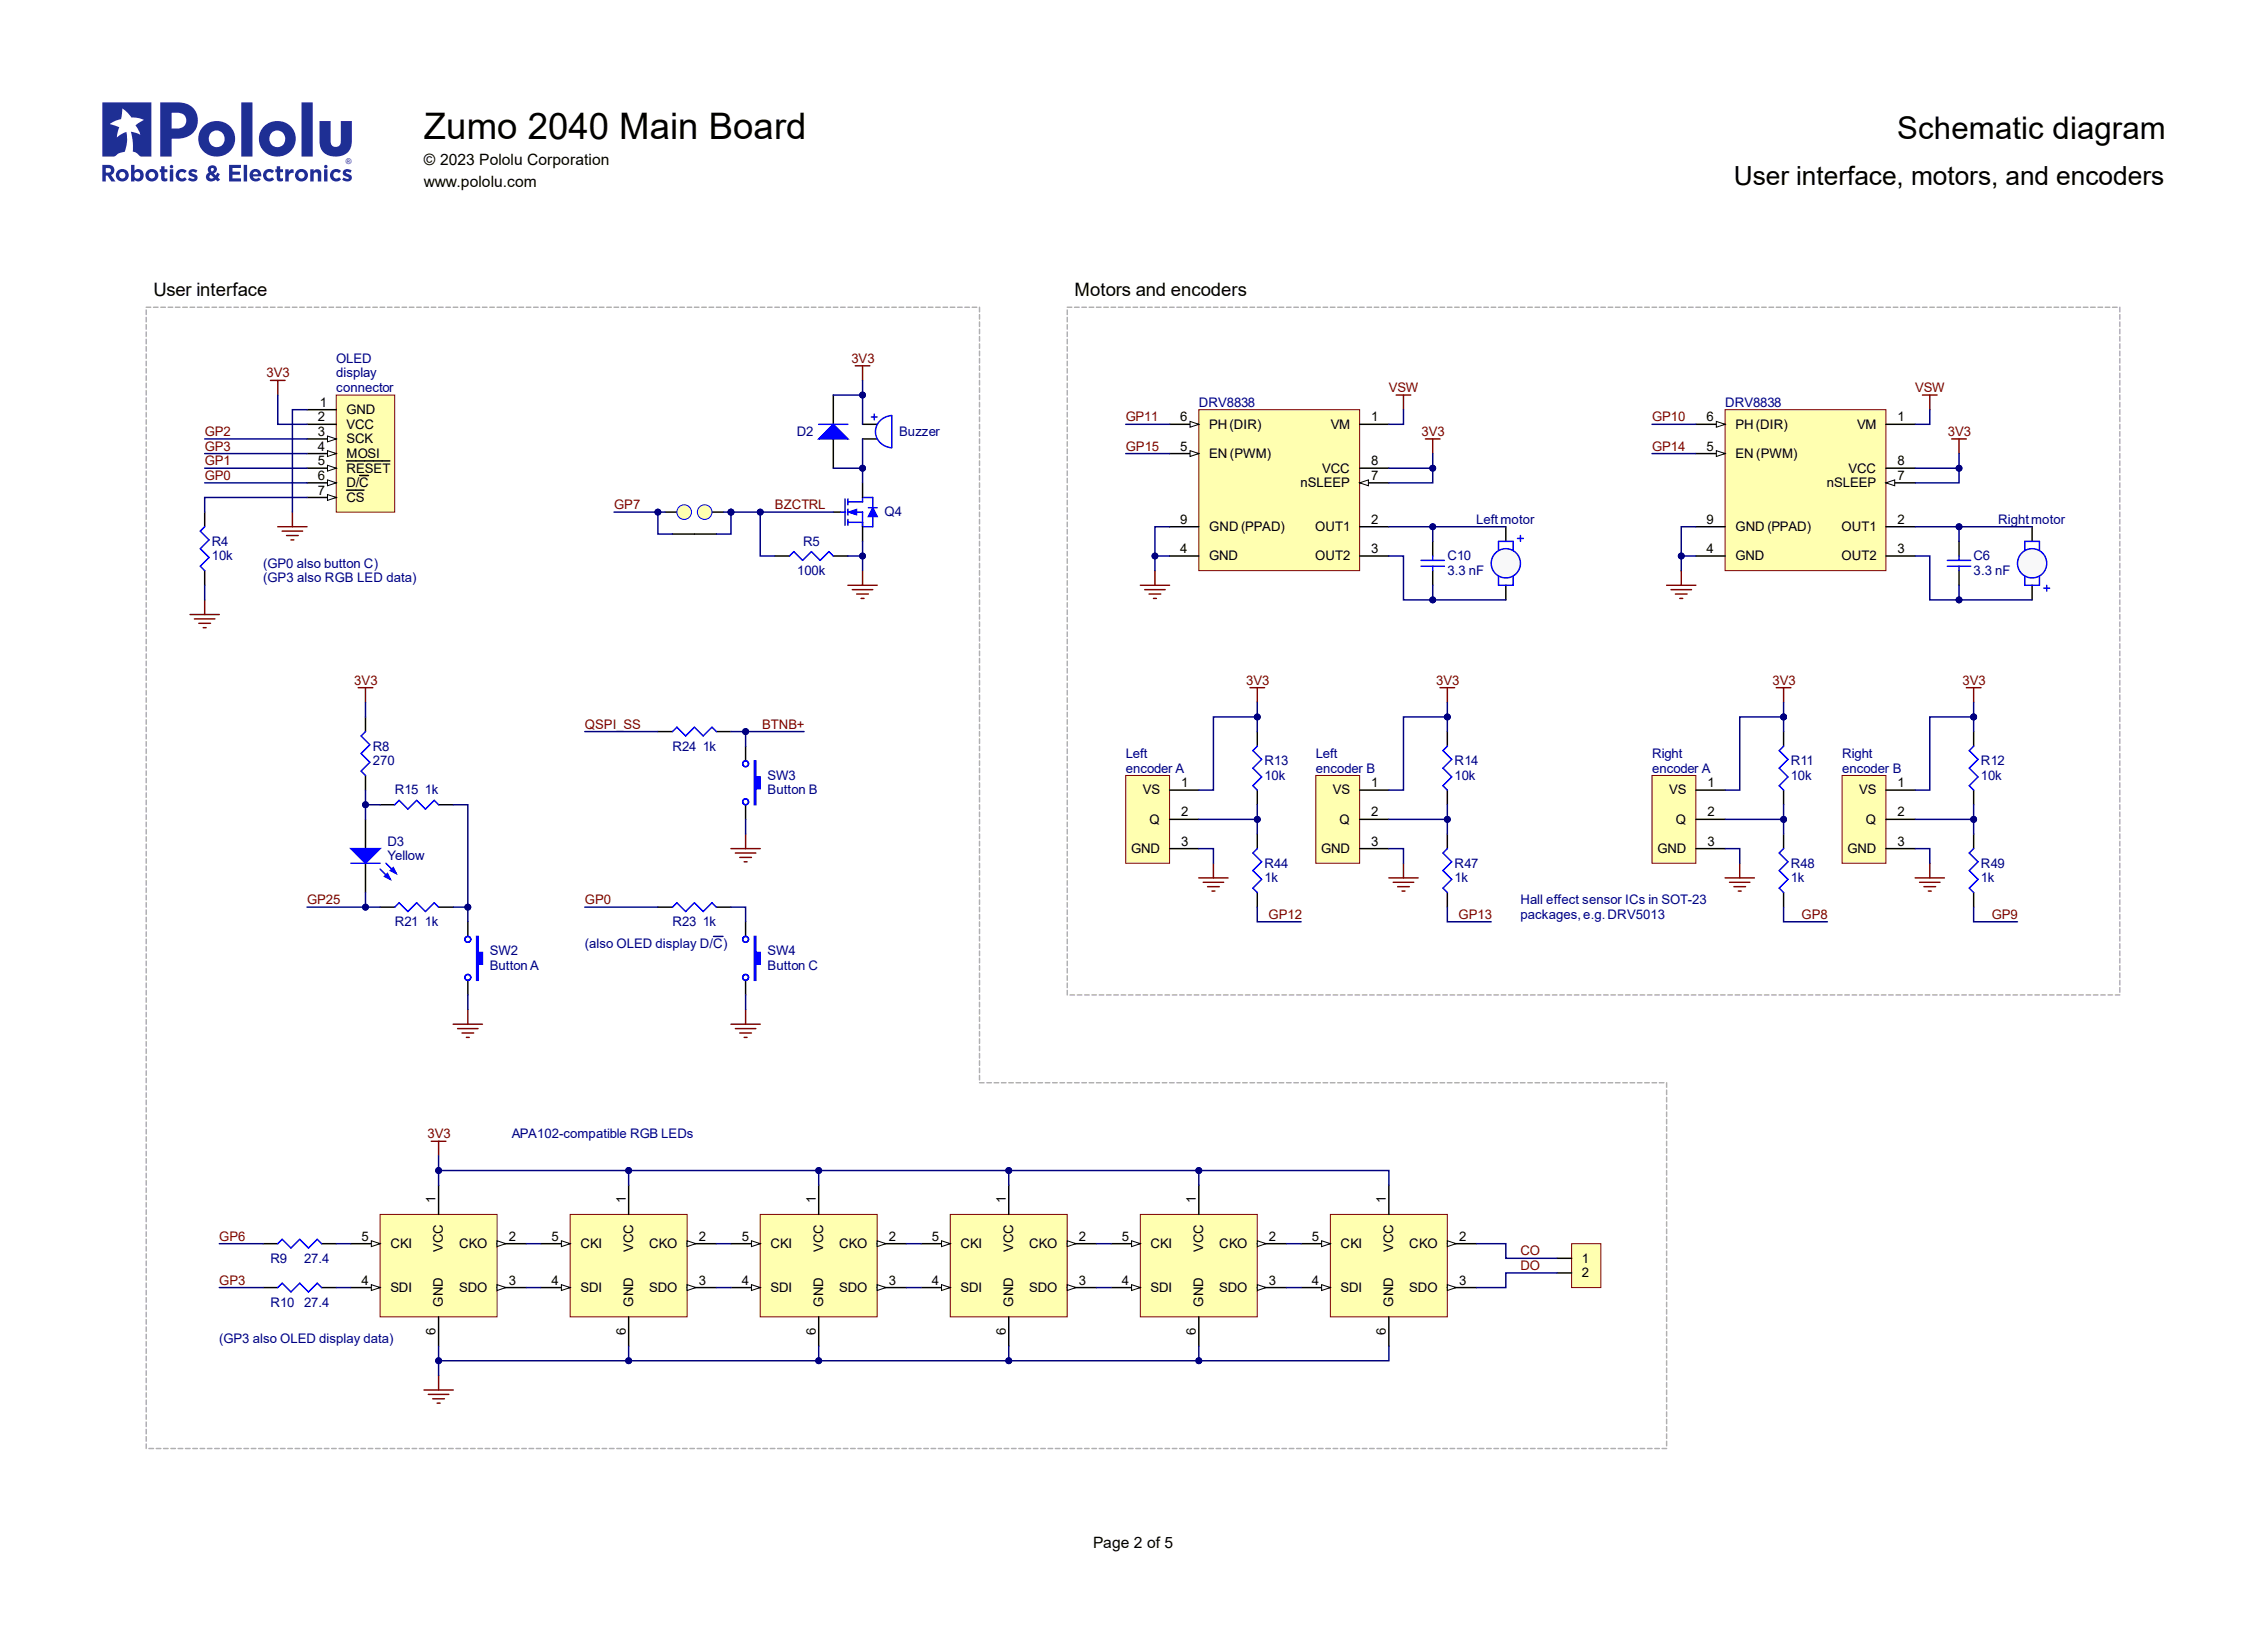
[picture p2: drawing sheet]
<svg xmlns="http://www.w3.org/2000/svg" width="393mm" height="282mm" viewBox="0 0 393 282" stroke-linecap="round" stroke-linejoin="round" font-family="sans-serif">
<defs><g id="words">
<text font-size="9.4" fill="#1e2f94" x="17.8" y="27.2">R</text>
<text font-size="6.4" fill="#00f" x="62.8" y="153.3">PID302</text>
<text font-size="6.3" x="73.6" y="24">Zumo 2040 Main Board</text>
<text font-size="5.4" x="329.2" y="24.2">Schematic diagram</text>
<text font-size="4.6" x="300.8" y="32.1">User interface, motors, and encoders</text>
<g font-size="3.5" fill="#00f">
<text x="260.7" y="103.3">PIJ102</text>
<text x="352.1" y="103.3">PIJ103</text>
</g>
<g font-size="3.2">
<text x="26.6" y="51.4">User interface</text>
<text x="186.4" y="51.4">Motors and encoders</text>
</g>
<g font-size="2.7">
<text x="73.6" y="28.6">© 2023 Pololu Corporation</text>
<text x="73.6" y="32.4">www.pololu.com</text>
<text x="189.7" y="268.4">Page 2 of 5</text>
</g>
<g font-size="2.3" fill="#800000">
<text x="46.3" y="65.5">3V3</text>
<text x="147.7" y="62.9">3V3</text>
<text x="241" y="68">VSW</text>
<text x="332.3" y="68">VSW</text>
<text x="35.5" y="75.6">GP2</text>
<text x="195.3" y="73.1">GP11</text>
<text x="246.6" y="75.6">3V3</text>
<text x="286.6" y="73.1">GP10</text>
<text x="338" y="75.6">3V3</text>
<text x="35.5" y="78.2">GP3</text>
<text x="35.5" y="80.7">GP1</text>
<text x="35.5" y="83.2">GP0</text>
<text x="195.3" y="78.2">GP15</text>
<text x="286.6" y="78.2">GP14</text>
<text x="106.5" y="88.3">GP7</text>
<text x="134.4" y="88.3">BZCTRL</text>
<text x="61.5" y="118.8">3V3</text>
<text x="216.2" y="118.8">3V3</text>
<text x="249.2" y="118.8">3V3</text>
<text x="307.5" y="118.8">3V3</text>
<text x="340.5" y="118.8">3V3</text>
<text x="101.5" y="126.4">QSPI_SS</text>
<text x="132.2" y="126.4">BTNB+</text>
<text x="53.3" y="156.8">GP25</text>
<text x="101.5" y="156.8">GP0</text>
<text x="220.1" y="159.4">GP12</text>
<text x="253.1" y="159.4">GP13</text>
<text x="312.6" y="159.4">GP8</text>
<text x="345.6" y="159.4">GP9</text>
<text x="74.2" y="197.5">3V3</text>
<text x="38" y="215.2">GP6</text>
<text x="263.8" y="217.8">CO</text>
<text x="263.8" y="220.3">DO</text>
<text x="38" y="222.8">GP3</text>
</g>
<g font-size="2.3" fill="#000080">
<text x="58.3" y="62.9">OLED</text>
<text x="58.3" y="65.5">display</text>
<text x="58.3" y="68">connector</text>
<text x="208" y="70.6">DRV8838</text>
<text x="299.3" y="70.6">DRV8838</text>
<text x="138.2" y="75.6">D2</text>
<text x="156" y="75.6">Buzzer</text>
<text x="153.5" y="89.6">Q4</text>
<text x="36.8" y="94.7">R4</text>
<text x="139.3" y="94.7">R5</text>
<text x="256.1" y="90.9">Left motor</text>
<text x="346.7" y="90.9">Right motor</text>
<text x="36.8" y="97.2">10k</text>
<text x="45.7" y="101">(GP3 also RGB LED data)</text>
<text x="45.7" y="98.5">(GP0 also button C)</text>
<text x="138.3" y="99.7">100k</text>
<text x="251.1" y="97.2">C10</text>
<text x="251.1" y="99.7">3.3 nF</text>
<text x="342.4" y="99.7">3.3 nF</text>
<text x="342.4" y="97.2">C6</text>
<text x="64.7" y="130.2">R8</text>
<text x="116.7" y="130.2">R24</text>
<text x="121.9" y="130.2">1k</text>
<text x="195.3" y="131.5">Left</text>
<text x="228.3" y="131.5">Left</text>
<text x="286.6" y="131.5">Right</text>
<text x="319.6" y="131.5">Right</text>
<text x="64.7" y="132.7">270</text>
<text x="68.5" y="137.8">R15</text>
<text x="73.7" y="137.8">1k</text>
<text x="133.2" y="135.3">SW3</text>
<text x="133.2" y="137.8">Button B</text>
<text x="195.3" y="134">encoder A</text>
<text x="219.4" y="135.3">10k</text>
<text x="219.4" y="132.7">R13</text>
<text x="228.3" y="134">encoder B</text>
<text x="252.4" y="135.3">10k</text>
<text x="252.4" y="132.7">R14</text>
<text x="286.6" y="134">encoder A</text>
<text x="310.7" y="135.3">10k</text>
<text x="310.7" y="132.7">R11</text>
<text x="319.6" y="134">encoder B</text>
<text x="343.7" y="135.3">10k</text>
<text x="343.7" y="132.7">R12</text>
<text x="67.2" y="146.7">D3</text>
<text x="67.2" y="149.2">Yellow</text>
<text x="219.4" y="153">1k</text>
<text x="219.4" y="150.5">R44</text>
<text x="252.4" y="153">1k</text>
<text x="252.4" y="150.5">R47</text>
<text x="310.7" y="153">1k</text>
<text x="310.7" y="150.5">R48</text>
<text x="343.7" y="153">1k</text>
<text x="343.7" y="150.5">R49</text>
<text x="68.5" y="160.7">R21</text>
<text x="73.7" y="160.7">1k</text>
<text x="116.7" y="160.7">R23</text>
<text x="121.9" y="160.7">1k</text>
<text x="263.8" y="156.8">Hall effect sensor ICs in SOT-23</text>
<text x="263.8" y="159.4">packages,e.g. DRV5013</text>
<text x="85" y="165.7">SW2</text>
<text x="101.5" y="164.5">(also OLED display D/C)</text>
<text x="133.2" y="165.7">SW4</text>
<text x="85" y="168.3">Button A</text>
<text x="133.2" y="168.3">Button C</text>
<text x="88.8" y="197.5">APA102-compatible RGB LEDs</text>
<text x="46.9" y="219">R9</text>
<text x="52.8" y="219">27.4</text>
<text x="46.9" y="226.6">R10</text>
<text x="52.8" y="226.6">27.4</text>
<text x="38" y="233">(GP3 also OLED display data)</text>
</g>
<g font-size="2.3">
<text x="55.5" y="70.6">1</text>
<text x="60.1" y="71.8">GND</text>
<text x="55.1" y="73.1">2</text>
<text x="55.1" y="75.6">3</text>
<text x="60.1" y="74.4">VCC</text>
<text x="60.1" y="76.9">SCK</text>
<text x="204.8" y="73.1">6</text>
<text x="209.8" y="74.4">PH(DIR)</text>
<text x="230.9" y="74.4">VM</text>
<text x="237.9" y="73.1">1</text>
<text x="296.1" y="73.1">6</text>
<text x="301.1" y="74.4">PH(DIR)</text>
<text x="322.2" y="74.4">VM</text>
<text x="329.3" y="73.1">1</text>
<text x="55.1" y="80.7">5</text>
<text x="55.1" y="78.2">4</text>
<text x="55.1" y="83.2">6</text>
<text x="60.1" y="79.4">MOSI</text>
<text x="60.1" y="82">RESET</text>
<text x="204.8" y="78.2">5</text>
<text x="209.8" y="79.4">EN (PWM)</text>
<text x="229.4" y="82">VCC</text>
<text x="237.9" y="80.7">8</text>
<text x="237.9" y="83.2">7</text>
<text x="296.1" y="78.2">5</text>
<text x="301.1" y="79.4">EN (PWM)</text>
<text x="320.7" y="82">VCC</text>
<text x="329.3" y="80.7">8</text>
<text x="329.3" y="83.2">7</text>
<text x="55.1" y="85.8">7</text>
<text x="60.1" y="84.5">D/C</text>
<text x="60.1" y="87.1">CS</text>
<text x="225.7" y="84.5">nSLEEP</text>
<text x="317" y="84.5">nSLEEP</text>
<text x="204.8" y="95.9">4</text>
<text x="204.8" y="90.9">9</text>
<text x="209.8" y="92.1">GND (PPAD)</text>
<text x="228.2" y="92.1">OUT1</text>
<text x="237.9" y="90.9">2</text>
<text x="237.9" y="95.9">3</text>
<text x="296.1" y="95.9">4</text>
<text x="296.1" y="90.9">9</text>
<text x="301.1" y="92.1">GND (PPAD)</text>
<text x="319.5" y="92.1">OUT1</text>
<text x="329.3" y="90.9">2</text>
<text x="329.3" y="95.9">3</text>
<text x="209.8" y="97.2">GND</text>
<text x="228.2" y="97.2">OUT2</text>
<text x="301.1" y="97.2">GND</text>
<text x="319.5" y="97.2">OUT2</text>
<text x="198.3" y="137.8">VS</text>
<text x="205" y="136.5">1</text>
<text x="231.3" y="137.8">VS</text>
<text x="237.9" y="136.5">1</text>
<text x="289.6" y="137.8">VS</text>
<text x="296.3" y="136.5">1</text>
<text x="322.6" y="137.8">VS</text>
<text x="329.3" y="136.5">1</text>
<text x="199.5" y="142.9">Q</text>
<text x="205" y="141.6">2</text>
<text x="232.4" y="142.9">Q</text>
<text x="237.9" y="141.6">2</text>
<text x="290.8" y="142.9">Q</text>
<text x="296.3" y="141.6">2</text>
<text x="323.8" y="142.9">Q</text>
<text x="329.3" y="141.6">2</text>
<text x="196.3" y="148">GND</text>
<text x="205" y="146.7">3</text>
<text x="229.2" y="148">GND</text>
<text x="237.9" y="146.7">3</text>
<text x="287.6" y="148">GND</text>
<text x="296.3" y="146.7">3</text>
<text x="320.5" y="148">GND</text>
<text x="329.3" y="146.7">3</text>
<text x="75.6" y="208.6" transform="rotate(-90 75.6 208.6)">1</text>
<text x="108.6" y="208.6" transform="rotate(-90 108.6 208.6)">1</text>
<text x="141.5" y="208.6" transform="rotate(-90 141.5 208.6)">1</text>
<text x="174.5" y="208.6" transform="rotate(-90 174.5 208.6)">1</text>
<text x="207.5" y="208.6" transform="rotate(-90 207.5 208.6)">1</text>
<text x="240.5" y="208.6" transform="rotate(-90 240.5 208.6)">1</text>
<text x="62.7" y="215.2">5</text>
<text x="88.3" y="215.2">2</text>
<text x="95.7" y="215.2">5</text>
<text x="121.3" y="215.2">2</text>
<text x="128.7" y="215.2">5</text>
<text x="154.2" y="215.2">2</text>
<text x="161.7" y="215.2">5</text>
<text x="187.2" y="215.2">2</text>
<text x="194.6" y="215.2">5</text>
<text x="220.2" y="215.2">2</text>
<text x="227.6" y="215.2">5</text>
<text x="253.2" y="215.2">2</text>
<text x="67.7" y="216.5">CKI</text>
<text x="76.9" y="217.2" transform="rotate(-90 76.9 217.2)">VCC</text>
<text x="79.7" y="216.5">CKO</text>
<text x="100.7" y="216.5">CKI</text>
<text x="109.8" y="217.2" transform="rotate(-90 109.8 217.2)">VCC</text>
<text x="112.6" y="216.5">CKO</text>
<text x="133.7" y="216.5">CKI</text>
<text x="142.8" y="217.2" transform="rotate(-90 142.8 217.2)">VCC</text>
<text x="145.6" y="216.5">CKO</text>
<text x="166.7" y="216.5">CKI</text>
<text x="175.8" y="217.2" transform="rotate(-90 175.8 217.2)">VCC</text>
<text x="178.6" y="216.5">CKO</text>
<text x="199.6" y="216.5">CKI</text>
<text x="208.8" y="217.2" transform="rotate(-90 208.8 217.2)">VCC</text>
<text x="211.6" y="216.5">CKO</text>
<text x="232.6" y="216.5">CKI</text>
<text x="241.7" y="217.2" transform="rotate(-90 241.7 217.2)">VCC</text>
<text x="244.5" y="216.5">CKO</text>
<text x="274.5" y="219">1</text>
<text x="274.5" y="221.6">2</text>
<text x="62.7" y="222.8">4</text>
<text x="67.7" y="224.1">SDI</text>
<text x="76.9" y="226.6" transform="rotate(-90 76.9 226.6)">GND</text>
<text x="79.7" y="224.1">SDO</text>
<text x="88.3" y="222.8">3</text>
<text x="95.7" y="222.8">4</text>
<text x="100.7" y="224.1">SDI</text>
<text x="109.8" y="226.6" transform="rotate(-90 109.8 226.6)">GND</text>
<text x="112.6" y="224.1">SDO</text>
<text x="121.3" y="222.8">3</text>
<text x="128.7" y="222.8">4</text>
<text x="133.7" y="224.1">SDI</text>
<text x="142.8" y="226.6" transform="rotate(-90 142.8 226.6)">GND</text>
<text x="145.6" y="224.1">SDO</text>
<text x="154.2" y="222.8">3</text>
<text x="161.7" y="222.8">4</text>
<text x="166.7" y="224.1">SDI</text>
<text x="175.8" y="226.6" transform="rotate(-90 175.8 226.6)">GND</text>
<text x="178.6" y="224.1">SDO</text>
<text x="187.2" y="222.8">3</text>
<text x="194.6" y="222.8">4</text>
<text x="199.6" y="224.1">SDI</text>
<text x="208.8" y="226.6" transform="rotate(-90 208.8 226.6)">GND</text>
<text x="211.6" y="224.1">SDO</text>
<text x="220.2" y="222.8">3</text>
<text x="227.6" y="222.8">4</text>
<text x="232.6" y="224.1">SDI</text>
<text x="241.7" y="226.6" transform="rotate(-90 241.7 226.6)">GND</text>
<text x="244.5" y="224.1">SDO</text>
<text x="253.2" y="222.8">3</text>
<text x="75.6" y="231.6" transform="rotate(-90 75.6 231.6)">6</text>
<text x="108.6" y="231.6" transform="rotate(-90 108.6 231.6)">6</text>
<text x="141.5" y="231.6" transform="rotate(-90 141.5 231.6)">6</text>
<text x="174.5" y="231.6" transform="rotate(-90 174.5 231.6)">6</text>
<text x="207.5" y="231.6" transform="rotate(-90 207.5 231.6)">6</text>
<text x="240.5" y="231.6" transform="rotate(-90 240.5 231.6)">6</text>
</g>
<text font-size="1.4" fill="#1e2f94" x="60" y="28.4">®</text>
</g></defs>
<path d="M352.6 91.4v2.5" fill="none" stroke="#000" stroke-width=".25"/>
<circle cx="352.6" cy="97.7" r="2.54" fill="#f8f8f8"/>
<g fill="none" stroke="#00f" stroke-width=".25">
<path d="M351.3 95.4v-1.5h2.6v1.5M354.6 102h1M355.1 101.5v1"/>
<circle cx="352.6" cy="97.7" r="2.54"/>
</g>
<path d="M261.3 91.4v2.5" fill="none" stroke="#000" stroke-width=".25"/>
<circle cx="261.3" cy="97.7" r="2.54" fill="#f8f8f8"/>
<g fill="none" stroke="#00f" stroke-width=".25">
<path d="M260 95.4v-1.5h2.5v1.5M263.3 93.4h1M263.8 92.9v1"/>
<circle cx="261.3" cy="97.7" r="2.54"/>
</g>
<path d="M286.6 134.5h7.7v15.2h-7.7z" fill-rule="evenodd" fill="#ffffb0"/>
<path d="M286.6 134.5h7.7v15.2h-7.7z" fill="none" stroke="#800000" stroke-width=".17"/>
<path d="M294.3 137h5M309.5 126.9v2.5M309.5 137v2.6M294.3 147.2h5M294.3 142.1h5" fill="none" stroke="#000" stroke-width=".25"/>
<path d="M308.2 119.3h2.5M309.5 119.3v2.5M299.3 152.3h5.1M300.1 153h3.5M300.8 153.8h2.1M301.6 154.6h.5M301.9 149.7v2.6" fill="none" stroke="#800000" stroke-width=".25"/>
<path d="M309.5 129.4l-.8 .8 1.5 1.5-1.5 1.5 1.5 1.6-1.5 1.5 .8 .7" fill="none" stroke="#00f" stroke-width=".25"/>
<path d="M319.6 134.5h7.6v15.2h-7.6z" fill-rule="evenodd" fill="#ffffb0"/>
<path d="M319.6 134.5h7.6v15.2h-7.6z" fill="none" stroke="#800000" stroke-width=".17"/>
<path d="M327.2 137h5.1M342.4 126.9v2.5M342.4 137v2.6M327.2 147.2h5.1M327.2 142.1h5.1" fill="none" stroke="#000" stroke-width=".25"/>
<path d="M341.2 119.3h2.5M342.4 119.3v2.5M332.3 152.3h5.1M333.1 153h3.5M333.8 153.8h2.1M334.6 154.6h.5M334.8 149.7v2.6" fill="none" stroke="#800000" stroke-width=".25"/>
<path d="M342.4 129.4l-.7 .8 1.5 1.5-1.5 1.5 1.5 1.6-1.5 1.5 .7 .7" fill="none" stroke="#00f" stroke-width=".25"/>
<path d="M195.3 134.5h7.6v15.2h-7.6z" fill-rule="evenodd" fill="#ffffb0"/>
<path d="M195.3 134.5h7.6v15.2h-7.6z" fill="none" stroke="#800000" stroke-width=".17"/>
<path d="M202.9 137h5.1M218.2 126.9v2.5M218.2 137v2.6M202.9 147.2h5.1M202.9 142.1h5.1" fill="none" stroke="#000" stroke-width=".25"/>
<path d="M216.9 119.3h2.5M218.2 119.3v2.5M208 152.3h5.1M208.8 153h3.5M209.5 153.8h2.1M210.3 154.6h.5M210.5 149.7v2.6" fill="none" stroke="#800000" stroke-width=".25"/>
<path d="M218.2 129.4l-.8 .8 1.5 1.5-1.5 1.5 1.5 1.6-1.5 1.5 .8 .7" fill="none" stroke="#00f" stroke-width=".25"/>
<path d="M228.3 134.5h7.6v15.2h-7.6z" fill-rule="evenodd" fill="#ffffb0"/>
<path d="M228.3 134.5h7.6v15.2h-7.6z" fill="none" stroke="#800000" stroke-width=".17"/>
<path d="M235.9 137h5.1M251.1 126.9v2.5M251.1 137v2.6M235.9 147.2h5.1M235.9 142.1h5.1" fill="none" stroke="#000" stroke-width=".25"/>
<path d="M249.9 119.3h2.5M251.1 119.3v2.5M241 152.3h5.1M241.7 153h3.6M242.5 153.8h2M243.3 154.6h.5M243.5 149.7v2.6" fill="none" stroke="#800000" stroke-width=".25"/>
<path d="M251.1 129.4l-.7 .8 1.5 1.5-1.5 1.5 1.5 1.6-1.5 1.5 .7 .7" fill="none" stroke="#00f" stroke-width=".25"/>
<path d="M299.3 71.1h27.9v27.9h-27.9z" fill-rule="evenodd" fill="#ffffb0"/>
<path d="M299.3 71.1h27.9v27.9h-27.9z" fill="none" stroke="#800000" stroke-width=".17"/>
<path d="M294.3 73.6h5M327.2 73.6h5.1M294.3 96.4h5M327.2 81.2h5.1" fill="none" stroke="#000" stroke-width=".25"/>
<path d="M297.8 73.1l1.5 .5-1.5 .5z" fill="#f8fcff"/>
<path d="M297.8 73.1l1.5 .5-1.5 .5z" fill="none" stroke="#000" stroke-width=".17"/>
<path d="M294.3 78.7h5" fill="none" stroke="#000" stroke-width=".25"/>
<path d="M297.8 78.2l1.5 .5-1.5 .5z" fill="#f8fcff"/>
<path d="M297.8 78.2l1.5 .5-1.5 .5z" fill="none" stroke="#000" stroke-width=".17"/>
<path d="M327.2 83.8h5.1" fill="none" stroke="#000" stroke-width=".25"/>
<path d="M327.2 83.8l1.5-.6v1.1z" fill="#f8fcff"/>
<path d="M327.2 83.8l1.5-.6v1.1z" fill="none" stroke="#000" stroke-width=".17"/>
<path d="M248.6 93.9v2.5M248.6 99v2.5M294.3 91.4h5M327.2 91.4h5.1M327.2 96.4h5.1M339.9 93.9v2.5M339.9 99v2.5" fill="none" stroke="#000" stroke-width=".25"/>
<path d="M246.6 97.2h4M246.6 98.2h4M248.6 96.4v.8M248.6 98.2v.8M337.9 97.2h4M337.9 98.2h4M339.9 96.4v.8M339.9 98.2v.8" fill="none" stroke="#00f" stroke-width=".25"/>
<path d="M247.3 76.1h2.6M248.6 76.1v2.6" fill="none" stroke="#800000" stroke-width=".25"/>
<path d="M208 71.1h27.9v27.9h-27.9z" fill-rule="evenodd" fill="#ffffb0"/>
<path d="M208 71.1h27.9v27.9h-27.9z" fill="none" stroke="#800000" stroke-width=".17"/>
<path d="M202.9 73.6h5.1M235.9 73.6h5.1M202.9 96.4h5.1M235.9 81.2h5.1" fill="none" stroke="#000" stroke-width=".25"/>
<path d="M206.5 73.1l1.5 .5-1.5 .5z" fill="#f8fcff"/>
<path d="M206.5 73.1l1.5 .5-1.5 .5z" fill="none" stroke="#000" stroke-width=".17"/>
<path d="M202.9 78.7h5.1" fill="none" stroke="#000" stroke-width=".25"/>
<path d="M206.5 78.2l1.5 .5-1.5 .5z" fill="#f8fcff"/>
<path d="M206.5 78.2l1.5 .5-1.5 .5z" fill="none" stroke="#000" stroke-width=".17"/>
<path d="M235.9 83.8h5.1" fill="none" stroke="#000" stroke-width=".25"/>
<path d="M235.9 83.8l1.5-.6v1.1z" fill="#f8fcff"/>
<path d="M235.9 83.8l1.5-.6v1.1z" fill="none" stroke="#000" stroke-width=".17"/>
<path d="M202.9 91.4h5.1M235.9 91.4h5.1M235.9 96.4h5.1M218.2 144.7v2.5M218.2 154.8v2.6M251.1 144.7v2.5M251.1 154.8v2.6M309.5 144.7v2.5M309.5 154.8v2.6M342.4 144.7v2.5M342.4 154.8v2.6" fill="none" stroke="#000" stroke-width=".25"/>
<g fill="none" stroke="#800000" stroke-width=".25">
<path d="M46.9 66h2.6M48.2 66v2.5M242.2 68.5h2.6M243.5 68.5v2.6M333.6 68.5h2.5M334.8 68.5v2.6M338.6 76.1h2.6M339.9 76.1v2.6M200.4 99v2.5M291.7 99v2.5M197.9 101.5h5M198.6 102.3h3.6"/>
<path d="M199.4 103h2M200.1 103.8h.5M289.2 101.5h5.1M289.9 102.3h3.6M290.7 103h2M291.5 103.8h.5"/>
</g>
<path d="M218.2 147.2l-.8 .8 1.5 1.5-1.5 1.5 1.5 1.5-1.5 1.6 .8 .7M251.1 147.2l-.7 .8 1.5 1.5-1.5 1.5 1.5 1.5-1.5 1.6 .7 .7M309.5 147.2l-.8 .8 1.5 1.5-1.5 1.5 1.5 1.5-1.5 1.6 .8 .7M342.4 147.2l-.7 .8 1.5 1.5-1.5 1.5 1.5 1.5-1.5 1.6 .7 .7" fill="none" stroke="#00f" stroke-width=".25"/>
<path d="M58.3 68.5h10.2v20.3h-10.2z" fill-rule="evenodd" fill="#ffffb0"/>
<path d="M58.3 68.5h10.2v20.3h-10.2z" fill="none" stroke="#800000" stroke-width=".17"/>
<path d="M53.3 71.1h5M53.3 73.6h5M53.3 76.1h5" fill="none" stroke="#000" stroke-width=".25"/>
<path d="M56.8 75.6l1.5 .5-1.5 .5z" fill="#f8fcff"/>
<path d="M56.8 75.6l1.5 .5-1.5 .5z" fill="none" stroke="#000" stroke-width=".17"/>
<path d="M53.3 78.7h5" fill="none" stroke="#000" stroke-width=".25"/>
<path d="M56.8 78.2l1.5 .5-1.5 .5z" fill="#f8fcff"/>
<path d="M56.8 78.2l1.5 .5-1.5 .5z" fill="none" stroke="#000" stroke-width=".17"/>
<path d="M53.3 81.2h5" fill="none" stroke="#000" stroke-width=".25"/>
<path d="M56.8 80.7l1.5 .5-1.5 .5z" fill="#f8fcff"/>
<path d="M56.8 80.7l1.5 .5-1.5 .5z" fill="none" stroke="#000" stroke-width=".17"/>
<path d="M60.1 79.9h7.5M53.3 83.8h5" fill="none" stroke="#000" stroke-width=".25"/>
<path d="M56.8 83.2l1.5 .6-1.5 .5z" fill="#f8fcff"/>
<path d="M56.8 83.2l1.5 .6-1.5 .5z" fill="none" stroke="#000" stroke-width=".17"/>
<path d="M53.3 86.3h5M62.4 82.5h1.5" fill="none" stroke="#000" stroke-width=".25"/>
<path d="M56.8 85.8l1.5 .5-1.5 .5z" fill="#f8fcff"/>
<path d="M56.8 85.8l1.5 .5-1.5 .5z" fill="none" stroke="#000" stroke-width=".17"/>
<path d="M35.5 88.8v2.6M35.5 99v2.5M60.1 85h3.1M45.7 215.7h2.5M55.8 215.7h2.5" fill="none" stroke="#000" stroke-width=".25"/>
<path d="M48.2 91.4h5.1M49 92.1h3.5M49.7 92.9h2M50.5 93.7h.5M50.7 88.8v2.6M33 106.6h5M33.7 107.4h3.6M34.5 108.1h2M35.3 108.9h.5M35.5 104.1v2.5M74.8 198h2.6M76.1 198v2.5" fill="none" stroke="#800000" stroke-width=".25"/>
<path d="M35.5 91.4l-.7 .7 1.5 1.6-1.5 1.5 1.5 1.5-1.5 1.5 .7 .8M48.2 215.7l.8-.7 1.5 1.5 1.5-1.5 1.5 1.5 1.5-1.5 .8 .7" fill="none" stroke="#00f" stroke-width=".25"/>
<path d="M66 210.7h20.2v17.7h-20.2z" fill-rule="evenodd" fill="#ffffb0"/>
<path d="M66 210.7h20.2v17.7h-20.2z" fill="none" stroke="#800000" stroke-width=".17"/>
<path d="M86.2 215.7h5.1" fill="none" stroke="#000" stroke-width=".25"/>
<path d="M86.2 215.2l1.6 .5-1.6 .5z" fill="#f8fcff"/>
<path d="M86.2 215.2l1.6 .5-1.6 .5z" fill="none" stroke="#000" stroke-width=".17"/>
<path d="M76.1 205.6v5.1M86.2 223.3h5.1" fill="none" stroke="#000" stroke-width=".25"/>
<path d="M86.2 222.8l1.6 .5-1.6 .5z" fill="#f8fcff"/>
<path d="M86.2 222.8l1.6 .5-1.6 .5z" fill="none" stroke="#000" stroke-width=".17"/>
<path d="M60.9 223.3h5.1" fill="none" stroke="#000" stroke-width=".25"/>
<path d="M64.4 222.8l1.6 .5-1.6 .5z" fill="#f8fcff"/>
<path d="M64.4 222.8l1.6 .5-1.6 .5z" fill="none" stroke="#000" stroke-width=".17"/>
<path d="M60.9 215.7h5.1" fill="none" stroke="#000" stroke-width=".25"/>
<path d="M64.4 215.2l1.6 .5-1.6 .5z" fill="#f8fcff"/>
<path d="M64.4 215.2l1.6 .5-1.6 .5z" fill="none" stroke="#000" stroke-width=".17"/>
<path d="M76.1 228.4v5.1" fill="none" stroke="#000" stroke-width=".25"/>
<path d="M98.9 210.7h20.3v17.7h-20.3z" fill-rule="evenodd" fill="#ffffb0"/>
<path d="M98.9 210.7h20.3v17.7h-20.3z" fill="none" stroke="#800000" stroke-width=".17"/>
<path d="M119.2 215.7h5.1" fill="none" stroke="#000" stroke-width=".25"/>
<path d="M119.2 215.2l1.5 .5-1.5 .5z" fill="#f8fcff"/>
<path d="M119.2 215.2l1.5 .5-1.5 .5z" fill="none" stroke="#000" stroke-width=".17"/>
<path d="M109.1 205.6v5.1M119.2 223.3h5.1" fill="none" stroke="#000" stroke-width=".25"/>
<path d="M119.2 222.8l1.5 .5-1.5 .5z" fill="#f8fcff"/>
<path d="M119.2 222.8l1.5 .5-1.5 .5z" fill="none" stroke="#000" stroke-width=".17"/>
<path d="M93.9 223.3h5" fill="none" stroke="#000" stroke-width=".25"/>
<path d="M97.4 222.8l1.5 .5-1.5 .5z" fill="#f8fcff"/>
<path d="M97.4 222.8l1.5 .5-1.5 .5z" fill="none" stroke="#000" stroke-width=".17"/>
<path d="M93.9 215.7h5" fill="none" stroke="#000" stroke-width=".25"/>
<path d="M97.4 215.2l1.5 .5-1.5 .5z" fill="#f8fcff"/>
<path d="M97.4 215.2l1.5 .5-1.5 .5z" fill="none" stroke="#000" stroke-width=".17"/>
<path d="M109.1 228.4v5.1" fill="none" stroke="#000" stroke-width=".25"/>
<path d="M131.9 210.7h20.3v17.7h-20.3z" fill-rule="evenodd" fill="#ffffb0"/>
<path d="M131.9 210.7h20.3v17.7h-20.3z" fill="none" stroke="#800000" stroke-width=".17"/>
<path d="M152.2 215.7h5.1" fill="none" stroke="#000" stroke-width=".25"/>
<path d="M152.2 215.2l1.5 .5-1.5 .5z" fill="#f8fcff"/>
<path d="M152.2 215.2l1.5 .5-1.5 .5z" fill="none" stroke="#000" stroke-width=".17"/>
<path d="M142.1 205.6v5.1M152.2 223.3h5.1" fill="none" stroke="#000" stroke-width=".25"/>
<path d="M152.2 222.8l1.5 .5-1.5 .5z" fill="#f8fcff"/>
<path d="M152.2 222.8l1.5 .5-1.5 .5z" fill="none" stroke="#000" stroke-width=".17"/>
<path d="M126.8 223.3h5.1" fill="none" stroke="#000" stroke-width=".25"/>
<path d="M130.4 222.8l1.5 .5-1.5 .5z" fill="#f8fcff"/>
<path d="M130.4 222.8l1.5 .5-1.5 .5z" fill="none" stroke="#000" stroke-width=".17"/>
<path d="M126.8 215.7h5.1" fill="none" stroke="#000" stroke-width=".25"/>
<path d="M130.4 215.2l1.5 .5-1.5 .5z" fill="#f8fcff"/>
<path d="M130.4 215.2l1.5 .5-1.5 .5z" fill="none" stroke="#000" stroke-width=".17"/>
<path d="M142.1 228.4v5.1" fill="none" stroke="#000" stroke-width=".25"/>
<path d="M164.9 210.7h20.3v17.7h-20.3z" fill-rule="evenodd" fill="#ffffb0"/>
<path d="M164.9 210.7h20.3v17.7h-20.3z" fill="none" stroke="#800000" stroke-width=".17"/>
<path d="M185.2 215.7h5" fill="none" stroke="#000" stroke-width=".25"/>
<path d="M185.2 215.2l1.5 .5-1.5 .5z" fill="#f8fcff"/>
<path d="M185.2 215.2l1.5 .5-1.5 .5z" fill="none" stroke="#000" stroke-width=".17"/>
<path d="M175 205.6v5.1M185.2 223.3h5" fill="none" stroke="#000" stroke-width=".25"/>
<path d="M185.2 222.8l1.5 .5-1.5 .5z" fill="#f8fcff"/>
<path d="M185.2 222.8l1.5 .5-1.5 .5z" fill="none" stroke="#000" stroke-width=".17"/>
<path d="M159.8 223.3h5.1" fill="none" stroke="#000" stroke-width=".25"/>
<path d="M163.4 222.8l1.5 .5-1.5 .5z" fill="#f8fcff"/>
<path d="M163.4 222.8l1.5 .5-1.5 .5z" fill="none" stroke="#000" stroke-width=".17"/>
<path d="M159.8 215.7h5.1" fill="none" stroke="#000" stroke-width=".25"/>
<path d="M163.4 215.2l1.5 .5-1.5 .5z" fill="#f8fcff"/>
<path d="M163.4 215.2l1.5 .5-1.5 .5z" fill="none" stroke="#000" stroke-width=".17"/>
<path d="M175 228.4v5.1" fill="none" stroke="#000" stroke-width=".25"/>
<path d="M197.9 210.7h20.3v17.7h-20.3z" fill-rule="evenodd" fill="#ffffb0"/>
<path d="M197.9 210.7h20.3v17.7h-20.3z" fill="none" stroke="#800000" stroke-width=".17"/>
<path d="M218.2 215.7h5" fill="none" stroke="#000" stroke-width=".25"/>
<path d="M218.2 215.2l1.5 .5-1.5 .5z" fill="#f8fcff"/>
<path d="M218.2 215.2l1.5 .5-1.5 .5z" fill="none" stroke="#000" stroke-width=".17"/>
<path d="M208 205.6v5.1M218.2 223.3h5" fill="none" stroke="#000" stroke-width=".25"/>
<path d="M218.2 222.8l1.5 .5-1.5 .5z" fill="#f8fcff"/>
<path d="M218.2 222.8l1.5 .5-1.5 .5z" fill="none" stroke="#000" stroke-width=".17"/>
<path d="M192.8 223.3h5.1" fill="none" stroke="#000" stroke-width=".25"/>
<path d="M196.3 222.8l1.6 .5-1.6 .5z" fill="#f8fcff"/>
<path d="M196.3 222.8l1.6 .5-1.6 .5z" fill="none" stroke="#000" stroke-width=".17"/>
<path d="M192.8 215.7h5.1" fill="none" stroke="#000" stroke-width=".25"/>
<path d="M196.3 215.2l1.6 .5-1.6 .5z" fill="#f8fcff"/>
<path d="M196.3 215.2l1.6 .5-1.6 .5z" fill="none" stroke="#000" stroke-width=".17"/>
<path d="M208 228.4v5.1" fill="none" stroke="#000" stroke-width=".25"/>
<path d="M230.8 210.7h20.3v17.7h-20.3z" fill-rule="evenodd" fill="#ffffb0"/>
<path d="M230.8 210.7h20.3v17.7h-20.3z" fill="none" stroke="#800000" stroke-width=".17"/>
<path d="M251.1 215.7h5.1" fill="none" stroke="#000" stroke-width=".25"/>
<path d="M251.1 215.2l1.5 .5-1.5 .5z" fill="#f8fcff"/>
<path d="M251.1 215.2l1.5 .5-1.5 .5z" fill="none" stroke="#000" stroke-width=".17"/>
<path d="M241 205.6v5.1M251.1 223.3h5.1" fill="none" stroke="#000" stroke-width=".25"/>
<path d="M251.1 222.8l1.5 .5-1.5 .5z" fill="#f8fcff"/>
<path d="M251.1 222.8l1.5 .5-1.5 .5z" fill="none" stroke="#000" stroke-width=".17"/>
<path d="M225.8 223.3h5" fill="none" stroke="#000" stroke-width=".25"/>
<path d="M229.3 222.8l1.5 .5-1.5 .5z" fill="#f8fcff"/>
<path d="M229.3 222.8l1.5 .5-1.5 .5z" fill="none" stroke="#000" stroke-width=".17"/>
<path d="M225.8 215.7h5" fill="none" stroke="#000" stroke-width=".25"/>
<path d="M229.3 215.2l1.5 .5-1.5 .5z" fill="#f8fcff"/>
<path d="M229.3 215.2l1.5 .5-1.5 .5z" fill="none" stroke="#000" stroke-width=".17"/>
<path d="M144.6 68.5v5.1M144.6 76.1v5.1M149.7 76.1h2.5M149.7 73.6h2.5M45.7 223.3h2.5M55.8 223.3h2.5M241 228.4v5.1" fill="none" stroke="#000" stroke-width=".25"/>
<path d="M151.2 72.3h1M151.7 71.8v1M154.7 72.1a2.8 2.8 0 0 0-2.8 2.8 2.8 2.8 0 0 0 2.8 2.8M154.7 72.1v5.6M48.2 223.3l.8-.7 1.5 1.5 1.5-1.5 1.5 1.5 1.5-1.5 .8 .7" fill="none" stroke="#00f" stroke-width=".25"/>
<path d="M148.4 63.4h2.5M149.7 63.4v2.6M76.1 238.6v2.5M73.6 241.1h5M74.3 241.9h3.6M75.1 242.6h2M75.8 243.4h.6" fill="none" stroke="#800000" stroke-width=".25"/>
<path d="M144.6 73.6l2.5 2.5h-5z" fill="#00f"/>
<path d="M142.1 73.6h5M144.6 73.6l2.5 2.5h-5z" fill="none" stroke="#00f" stroke-width=".25"/>
<path d="M115.4 88.8h2.6M123 88.8h2.6" fill="none" stroke="#000" stroke-width=".25"/>
<circle cx="118.7" cy="88.8" r="1.27" fill="#ffffb0"/>
<circle cx="118.7" cy="88.8" r="1.27" fill="none" stroke="#00f" stroke-width=".17"/>
<circle cx="122.3" cy="88.8" r="1.27" fill="#ffffb0"/>
<circle cx="122.3" cy="88.8" r="1.27" fill="none" stroke="#00f" stroke-width=".17"/>
<path d="M144.6 88.8h1.3" fill="none" stroke="#000" stroke-width=".25"/>
<path d="M145.9 88.8h.7M146.6 86.5v4.6M147.1 90.6h2.6M147.1 88.8h2.6M147.1 86.5v1.1M147.1 88.3v1M147.1 90.1v1M149.7 86.3v.8h-2.6" fill="none" stroke="#00f" stroke-width=".25"/>
<path d="M147.1 88.8l1.5-.5v1z" fill="#00f"/>
<path d="M147.1 88.8l1.5-.5v1z" fill="none" stroke="#00f" stroke-width=".17"/>
<path d="M149.7 88.8v2.6" fill="none" stroke="#00f" stroke-width=".25"/>
<path d="M151.4 88.1l.8 1.5h-1.5z" fill="#00f"/>
<path d="M137 96.4l.7-.7 1.6 1.5 1.5-1.5 1.5 1.5 1.5-1.5 .8 .7M149.7 86.3h1.7v1.8M150.7 88.1h1.5M151.4 88.1l.8 1.5h-1.5zM151.4 89.6v1.8h-1.7M63.4 126.9l-.7 .8 1.5 1.5-1.5 1.5 1.5 1.5-1.5 1.6 .7 .7M116.7 126.9l.7-.8 1.6 1.6 1.5-1.6 1.5 1.6 1.5-1.6 .8 .8" fill="none" stroke="#00f" stroke-width=".25"/>
<path d="M116.7 92.6h7.6M134.4 96.4h2.6M144.6 96.4h2.5M149.7 83.8v2.5M149.7 91.4v2.5M63.4 124.4v2.5M63.4 134.5v2.5M114.1 126.9h2.6M124.3 126.9h2.5M129.4 129.4v2.6M129.4 139.6v2.5" fill="none" stroke="#000" stroke-width=".25"/>
<path d="M149.7 99v2.5M62.1 119.3h2.6M63.4 119.3v2.5M147.1 101.5h5.1M147.9 102.3h3.5M148.6 103h2.1M149.4 103.8h.5" fill="none" stroke="#800000" stroke-width=".25"/>
<path d="M130.9 132h.2v2.8h.8v2h-.8v2.8h-.2z" fill-rule="evenodd" fill="#00f"/>
<g fill="none" stroke="#00f" stroke-width=".25">
<path d="M68.5 139.6l.8-.8 1.5 1.5 1.5-1.5 1.5 1.5 1.5-1.5 .8 .8M130.9 132h.2v2.8h.8v2h-.8v2.8h-.2zM66 150.8l1.7 1.7M67 149.7l1.7 1.8"/>
<circle cx="129.4" cy="132.5" r=".51"/>
<circle cx="129.4" cy="139.1" r=".51"/>
</g>
<path d="M66 139.6h2.5M76.1 139.6h2.5M63.4 142.1v5.1" fill="none" stroke="#000" stroke-width=".25"/>
<path d="M126.8 147.2h5.1M127.6 148h3.5M128.4 148.7h2M129.1 149.5h.5M129.4 144.7v2.5" fill="none" stroke="#800000" stroke-width=".25"/>
<path d="M67.2 151.5l.5 1-1-.5z" fill="#00f"/>
<path d="M67.2 151.5l.5 1-1-.5z" fill="none" stroke="#00f" stroke-width=".25"/>
<path d="M68.2 150.5l.5 1-1-.5z" fill="#00f"/>
<path d="M68.2 150.5l.5 1-1-.5zM68.5 157.4l.8-.8 1.5 1.5 1.5-1.5 1.5 1.5 1.5-1.5 .8 .8M116.7 157.4l.7-.8 1.6 1.5 1.5-1.5 1.5 1.5 1.5-1.5 .8 .8" fill="none" stroke="#00f" stroke-width=".25"/>
<path d="M66 157.4h2.5M76.1 157.4h2.5M81.2 159.9v2.5M114.1 157.4h2.6M124.3 157.4h2.5M81.2 170v2.6" fill="none" stroke="#000" stroke-width=".25"/>
<path d="M82.7 162.4h.2v2.8h.8v2.1h-.8v2.7h-.2z" fill-rule="evenodd" fill="#00f"/>
<g fill="none" stroke="#00f" stroke-width=".25">
<path d="M82.7 162.4h.2v2.8h.8v2.1h-.8v2.7h-.2z"/>
<circle cx="81.2" cy="169.5" r=".51"/>
<circle cx="81.2" cy="162.9" r=".51"/>
</g>
<path d="M129.4 159.9v2.5M129.4 170v2.6" fill="none" stroke="#000" stroke-width=".25"/>
<path d="M130.9 162.4h.2v2.8h.8v2.1h-.8v2.7h-.2z" fill-rule="evenodd" fill="#00f"/>
<g fill="none" stroke="#00f" stroke-width=".25">
<path d="M130.9 162.4h.2v2.8h.8v2.1h-.8v2.7h-.2z"/>
<circle cx="129.4" cy="169.5" r=".51"/>
<circle cx="129.4" cy="162.9" r=".51"/>
</g>
<path d="M78.6 177.7h5.1M79.4 178.4h3.5M80.2 179.2h2M80.9 179.9h.5M81.2 175.1v2.6M126.8 177.7h5.1M127.6 178.4h3.5M128.4 179.2h2M129.1 179.9h.5M129.4 175.1v2.6" fill="none" stroke="#800000" stroke-width=".25"/>
<path d="M123.8 162.4h1.6" fill="none" stroke="#000080" stroke-width=".25"/>
<path d="M272.7 215.7h5.1v7.6h-5.1z" fill-rule="evenodd" fill="#ffffb0"/>
<path d="M272.7 215.7h5.1v7.6h-5.1z" fill="none" stroke="#800000" stroke-width=".17"/>
<path d="M270.2 218.3h2.5M270.2 220.8h2.5" fill="none" stroke="#000" stroke-width=".25"/>
<g fill="none" stroke="#b0b0b0" stroke-width=".25">
<path d="M25.4 53.8v.8M25.4 55v.8M25.4 56.3v.8M25.4 57.6v.8M25.4 58.8v.8M25.4 53.3h.8M26.6 53.3h.8M27.9 53.3h.8M29.2 53.3h.8M30.4 53.3h.8M31.7 53.3h.8M33 53.3h.8"/>
<path d="M34.2 53.3h.8M35.5 53.3h.8M36.8 53.3h.8M38 53.3h.8M39.3 53.3h.8M40.6 53.3h.8M41.9 53.3h.7M43.1 53.3h.8M44.4 53.3h.8M45.7 53.3h.8M46.9 53.3h.8M48.2 53.3h.8"/>
<path d="M49.5 53.3h.8M50.7 53.3h.8M52 53.3h.8M53.3 53.3h.8M54.5 53.3h.8M55.8 53.3h.8M57.1 53.3h.8M58.3 53.3h.8M59.6 53.3h.8M60.9 53.3h.8M62.1 53.3h.8M63.4 53.3h.8"/>
<path d="M64.7 53.3h.8M66 53.3h.7M67.2 53.3h.8M68.5 53.3h.8M69.8 53.3h.8M71 53.3h.8M72.3 53.3h.8M73.6 53.3h.8M74.8 53.3h.8M76.1 53.3h.8M77.4 53.3h.8M78.6 53.3h.8"/>
<path d="M79.9 53.3h.8M81.2 53.3h.8M82.4 53.3h.8M83.7 53.3h.8M85 53.3h.8M86.2 53.3h.8M87.5 53.3h.8M88.8 53.3h.8M90.1 53.3h.7M91.3 53.3h.8M92.6 53.3h.8M93.9 53.3h.7"/>
<path d="M95.1 53.3h.8M96.4 53.3h.8M97.7 53.3h.8M98.9 53.3h.8M100.2 53.3h.8M101.5 53.3h.8M102.7 53.3h.8M104 53.3h.8M105.3 53.3h.8M106.5 53.3h.8M107.8 53.3h.8M109.1 53.3h.8"/>
<path d="M110.3 53.3h.8M111.6 53.3h.8M112.9 53.3h.8M114.1 53.3h.8M115.4 53.3h.8M116.7 53.3h.8M118 53.3h.7M119.2 53.3h.8M120.5 53.3h.8M121.8 53.3h.8M123 53.3h.8M124.3 53.3h.8"/>
<path d="M125.6 53.3h.8M126.8 53.3h.8M128.1 53.3h.8M129.4 53.3h.8M130.6 53.3h.8M131.9 53.3h.8M133.2 53.3h.8M134.4 53.3h.8M135.7 53.3h.8M137 53.3h.8M138.2 53.3h.8M139.5 53.3h.8"/>
<path d="M140.8 53.3h.8M142.1 53.3h.7M143.3 53.3h.8M144.6 53.3h.8M145.9 53.3h.7M147.1 53.3h.8M148.4 53.3h.8M149.7 53.3h.8M150.9 53.3h.8M152.2 53.3h.8M153.5 53.3h.8M154.7 53.3h.8"/>
<path d="M156 53.3h.8M157.3 53.3h.8M158.5 53.3h.8M159.8 53.3h.8M161.1 53.3h.8M162.3 53.3h.8M163.6 53.3h.8M164.9 53.3h.8M166.2 53.3h.7M167.4 53.3h.8M168.7 53.3h.8M170 53.3v.8"/>
<path d="M170 54.6v.8M170 55.8v.8M170 57.1v.8M170 58.4v.8M170 59.6v.8M185.2 53.3h.8M185.2 53.8v.8M185.2 55v.8M185.2 56.3v.8M185.2 57.6v.8M185.2 58.8v.8M186.4 53.3h.8"/>
<path d="M187.7 53.3h.8M189 53.3h.8M190.2 53.3h.8M191.5 53.3h.8M192.8 53.3h.8M194.1 53.3h.7M195.3 53.3h.8M196.6 53.3h.8M197.9 53.3h.8M199.1 53.3h.8M200.4 53.3h.8M201.7 53.3h.8"/>
<path d="M202.9 53.3h.8M204.2 53.3h.8M205.5 53.3h.8M206.7 53.3h.8M208 53.3h.8M209.3 53.3h.8M210.5 53.3h.8M211.8 53.3h.8M213.1 53.3h.8M214.3 53.3h.8M215.6 53.3h.8M216.9 53.3h.8"/>
<path d="M218.2 53.3h.7M219.4 53.3h.8M220.7 53.3h.8M222 53.3h.7M223.2 53.3h.8M224.5 53.3h.8M225.8 53.3h.8M227 53.3h.8M228.3 53.3h.8M229.6 53.3h.8M230.8 53.3h.8M232.1 53.3h.8"/>
<path d="M233.4 53.3h.8M234.6 53.3h.8M235.9 53.3h.8M237.2 53.3h.8M238.4 53.3h.8M239.7 53.3h.8M241 53.3h.8M242.2 53.3h.8M243.5 53.3h.8M244.8 53.3h.8M246.1 53.3h.7M247.3 53.3h.8"/>
<path d="M248.6 53.3h.8M249.9 53.3h.8M251.1 53.3h.8M252.4 53.3h.8M253.7 53.3h.8M254.9 53.3h.8M256.2 53.3h.8M257.5 53.3h.8M258.7 53.3h.8M260 53.3h.8M261.3 53.3h.8M262.5 53.3h.8"/>
<path d="M263.8 53.3h.8M265.1 53.3h.8M266.3 53.3h.8M267.6 53.3h.8M268.9 53.3h.8M270.2 53.3h.7M271.4 53.3h.8M272.7 53.3h.8M274 53.3h.8M275.2 53.3h.8M276.5 53.3h.8M277.8 53.3h.8"/>
<path d="M279 53.3h.8M280.3 53.3h.8M281.6 53.3h.8M282.8 53.3h.8M284.1 53.3h.8M285.4 53.3h.8M286.6 53.3h.8M287.9 53.3h.8M289.2 53.3h.8M290.4 53.3h.8M291.7 53.3h.8M293 53.3h.8"/>
<path d="M294.3 53.3h.7M295.5 53.3h.8M296.8 53.3h.8M298.1 53.3h.7M299.3 53.3h.8M300.6 53.3h.8M301.9 53.3h.8M303.1 53.3h.8M304.4 53.3h.8M305.7 53.3h.8M306.9 53.3h.8M308.2 53.3h.8"/>
<path d="M309.5 53.3h.8M310.7 53.3h.8M312 53.3h.8M313.3 53.3h.8M314.5 53.3h.8M315.8 53.3h.8M317.1 53.3h.8M318.3 53.3h.8M319.6 53.3h.8M320.9 53.3h.8M322.2 53.3h.7M323.4 53.3h.8"/>
<path d="M324.7 53.3h.8M326 53.3h.8M327.2 53.3h.8M328.5 53.3h.8M329.8 53.3h.8M331 53.3h.8M332.3 53.3h.8M333.6 53.3h.8M334.8 53.3h.8M336.1 53.3h.8M337.4 53.3h.8M338.6 53.3h.8"/>
<path d="M339.9 53.3h.8M341.2 53.3h.8M342.4 53.3h.8M343.7 53.3h.8M345 53.3h.8M346.3 53.3h.8M347.5 53.3h.8M348.8 53.3h.8M350.1 53.3h.8M351.3 53.3h.8M352.6 53.3h.8M353.9 53.3h.8"/>
<path d="M355.1 53.3h.8M356.4 53.3h.8M357.7 53.3h.8M358.9 53.3h.8M360.2 53.3h.8M361.5 53.3h.8M362.7 53.3h.8M364 53.3h.8M365.3 53.3h.8M366.5 53.3h.8M367.8 53.3v.8M367.8 54.6v.8"/>
<path d="M367.8 55.8v.8M367.8 57.1v.8M367.8 58.4v.8M367.8 59.6v.8M25.4 60.1v.8M25.4 61.4v.8M25.4 62.7v.7M25.4 63.9v.8M25.4 65.2v.8M25.4 66.5v.8M25.4 67.7v.8M25.4 69v.8"/>
<path d="M25.4 70.3v.8M25.4 71.5v.8M25.4 72.8v.8M25.4 74.1v.8M25.4 75.3v.8M25.4 76.6v.8M25.4 77.9v.8M25.4 79.2v.7M170 60.9v.8M170 62.2v.8M170 63.4v.8M170 64.7v.8"/>
<path d="M170 66v.8M170 67.3v.7M170 68.5v.8M170 69.8v.8M170 71.1v.8M170 72.3v.8M170 73.6v.8M170 74.9v.8M170 76.1v.8M170 77.4v.8M170 78.7v.8M170 79.9v.8"/>
<path d="M185.2 60.1v.8M185.2 61.4v.8M185.2 62.7v.7M185.2 63.9v.8M185.2 65.2v.8M185.2 66.5v.8M185.2 67.7v.8M185.2 69v.8M185.2 70.3v.8M185.2 71.5v.8M185.2 72.8v.8M185.2 74.1v.8"/>
<path d="M185.2 75.3v.8M185.2 76.6v.8M185.2 77.9v.8M185.2 79.2v.7M367.8 60.9v.8M367.8 62.2v.8M367.8 63.4v.9M367.8 64.7v.8M367.8 66v.8M367.8 67.3v.8M367.8 68.5v.8M367.8 69.8v.8"/>
<path d="M367.8 71.1v.8M367.8 72.3v.8M367.8 73.6v.8M367.8 74.9v.8M367.8 76.1v.8M367.8 77.4v.8M367.8 78.7v.8M367.8 79.9v.8M25.4 80.4v.8M25.4 81.7v.8M25.4 83v.8M25.4 84.2v.8"/>
<path d="M25.4 85.5v.8M25.4 86.8v.8M25.4 88v.8M25.4 89.3v.8M25.4 90.6v.8M25.4 91.8v.8M25.4 93.1v.8M25.4 94.4v.8M25.4 95.6v.8M25.4 96.9v.8M25.4 98.2v.8M25.4 99.5v.7"/>
<path d="M170 81.2v.8M170 82.5v.8M170 83.8v.7M170 85v.8M170 86.3v.8M170 87.6v.8M170 88.8v.8M170 90.1v.8M170 91.4v.8M170 92.6v.8M170 93.9v.8M170 95.2v.8"/>
<path d="M170 96.4v.8M170 97.7v.8M170 99v.8M185.2 80.4v.8M185.2 81.7v.8M185.2 83v.8M185.2 84.2v.8M185.2 85.5v.8M185.2 86.8v.8M185.2 88v.8M185.2 89.3v.8M185.2 90.6v.8"/>
<path d="M185.2 91.8v.8M185.2 93.1v.8M185.2 94.4v.8M185.2 95.6v.8M185.2 96.9v.8M185.2 98.2v.8M185.2 99.5v.7M367.8 81.2v.8M367.8 82.5v.8M367.8 83.8v.8M367.8 85v.8M367.8 86.3v.8"/>
<path d="M367.8 87.6v.8M367.8 88.8v.8M367.8 90.1v.8M367.8 91.4v.8M367.8 92.6v.8M367.8 93.9v.8M367.8 95.2v.8M367.8 96.4v.8M367.8 97.7v.8M367.8 99v.8M25.4 100.7v.8M25.4 102v.8"/>
<path d="M25.4 103.3v.8M25.4 104.5v.8M25.4 105.8v.8M25.4 107.1v.8M25.4 108.3v.8M25.4 109.6v.8M25.4 110.9v.8M25.4 112.1v.8M25.4 113.4v.8M25.4 114.7v.8M25.4 116v.7M25.4 117.2v.8"/>
<path d="M25.4 118.5v.8M25.4 119.8v.8M170 100.2v.8M170 101.5v.8M170 102.8v.8M170 104.1v.7M170 105.3v.8M170 106.6v.8M170 107.9v.8M170 109.1v.8M170 110.4v.8M170 111.7v.8"/>
<path d="M170 112.9v.8M170 114.2v.8M170 115.5v.8M170 116.7v.8M170 118v.8M170 119.3v.8M185.2 100.7v.8M185.2 102v.8M185.2 103.3v.8M185.2 104.5v.8M185.2 105.8v.8M185.2 107.1v.8"/>
<path d="M185.2 108.3v.8M185.2 109.6v.8M185.2 110.9v.8M185.2 112.1v.8M185.2 113.4v.8M185.2 114.7v.8M185.2 116v.7M185.2 117.2v.8M185.2 118.5v.8M185.2 119.8v.8M367.8 100.2v.9M367.8 101.5v.8"/>
<path d="M367.8 102.8v.8M367.8 104.1v.8M367.8 105.3v.8M367.8 106.6v.8M367.8 107.9v.8M367.8 109.1v.8M367.8 110.4v.8M367.8 111.7v.8M367.8 112.9v.8M367.8 114.2v.8M367.8 115.5v.8M367.8 116.7v.8"/>
<path d="M367.8 118v.8M367.8 119.3v.8M25.4 121v.8M25.4 122.3v.8M25.4 123.6v.8M25.4 124.8v.8M25.4 126.1v.8M25.4 127.4v.8M25.4 128.6v.8M25.4 129.9v.8M25.4 131.2v.8M25.4 132.4v.8"/>
<path d="M25.4 133.7v.8M25.4 135v.8M25.4 136.3v.7M25.4 137.5v.8M25.4 138.8v.8M170 120.6v.7M170 121.8v.8M170 123.1v.8M170 124.4v.8M170 125.6v.8M170 126.9v.8M170 128.2v.8"/>
<path d="M170 129.4v.8M170 130.7v.8M170 132v.8M170 133.2v.8M170 134.5v.8M170 135.8v.8M170 137v.8M170 138.3v.8M170 139.6v.8M185.2 121v.8M185.2 122.3v.8M185.2 123.6v.8"/>
<path d="M185.2 124.8v.8M185.2 126.1v.8M185.2 127.4v.8M185.2 128.6v.8M185.2 129.9v.8M185.2 131.2v.8M185.2 132.4v.8M185.2 133.7v.8M185.2 135v.8M185.2 136.3v.7M185.2 137.5v.8M185.2 138.8v.8"/>
<path d="M367.8 120.6v.8M367.8 121.8v.8M367.8 123.1v.8M367.8 124.4v.8M367.8 125.6v.8M367.8 126.9v.8M367.8 128.2v.8M367.8 129.4v.8M367.8 130.7v.8M367.8 132v.8M367.8 133.2v.8M367.8 134.5v.8"/>
<path d="M367.8 135.8v.8M367.8 137v.9M367.8 138.3v.8M367.8 139.6v.8M25.4 140.1v.8M25.4 141.3v.8M25.4 142.6v.8M25.4 143.9v.8M25.4 145.1v.8M25.4 146.4v.8M25.4 147.7v.8M25.4 148.9v.8"/>
<path d="M25.4 150.2v.8M25.4 151.5v.8M25.4 152.8v.7M25.4 154v.8M25.4 155.3v.8M25.4 156.6v.8M25.4 157.8v.8M25.4 159.1v.8M170 140.9v.7M170 142.1v.8M170 143.4v.8M170 144.7v.8"/>
<path d="M170 145.9v.8M170 147.2v.8M170 148.5v.8M170 149.7v.8M170 151v.8M170 152.3v.8M170 153.5v.8M170 154.8v.8M170 156.1v.8M170 157.4v.7M170 158.6v.8M170 159.9v.8"/>
<path d="M185.2 140.1v.8M185.2 141.3v.8M185.2 142.6v.8M185.2 143.9v.8M185.2 145.1v.8M185.2 146.4v.8M185.2 147.7v.8M185.2 148.9v.8M185.2 150.2v.8M185.2 151.5v.8M185.2 152.8v.7M185.2 154v.8"/>
<path d="M185.2 155.3v.8M185.2 156.6v.8M185.2 157.8v.8M185.2 159.1v.8M367.8 140.9v.8M367.8 142.1v.8M367.8 143.4v.8M367.8 144.7v.8M367.8 145.9v.8M367.8 147.2v.8M367.8 148.5v.8M367.8 149.7v.8"/>
<path d="M367.8 151v.8M367.8 152.3v.8M367.8 153.5v.9M367.8 154.8v.8M367.8 156.1v.8M367.8 157.4v.8M367.8 158.6v.8M367.8 159.9v.8M25.4 160.4v.8M25.4 161.6v.8M25.4 162.9v.8M25.4 164.2v.8"/>
<path d="M25.4 165.4v.8M25.4 166.7v.8M25.4 168v.8M25.4 169.3v.7M25.4 170.5v.8M25.4 171.8v.8M25.4 173.1v.8M25.4 174.3v.8M25.4 175.6v.8M25.4 176.9v.8M25.4 178.1v.8M25.4 179.4v.8"/>
<path d="M170 161.2v.8M170 162.4v.8M170 163.7v.8M170 165v.8M170 166.2v.8M170 167.5v.8M170 168.8v.8M170 170v.8M170 171.3v.8M170 172.6v.8M170 173.9v.7M170 175.1v.8"/>
<path d="M170 176.4v.8M170 177.7v.8M170 178.9v.8M185.2 160.4v.8M185.2 161.6v.8M185.2 162.9v.8M185.2 164.2v.8M185.2 165.4v.8M185.2 166.7v.8M185.2 168v.8M185.2 169.3v.7M185.2 170.5v.8"/>
<path d="M185.2 171.8v.8M185.7 172.6h.7M186.9 172.6h.8M188.2 172.6h.8M189.5 172.6h.7M190.7 172.6h.8M192 172.6h.8M193.3 172.6h.8M194.5 172.6h.8M195.8 172.6h.8M197.1 172.6h.8M198.3 172.6h.8"/>
<path d="M199.6 172.6h.8M200.9 172.6h.8M202.1 172.6h.8M203.4 172.6h.8M204.7 172.6h.8M205.9 172.6h.8M207.2 172.6h.8M208.5 172.6h.8M209.7 172.6h.8M211 172.6h.8M212.3 172.6h.8M213.6 172.6h.7"/>
<path d="M214.8 172.6h.8M216.1 172.6h.8M217.4 172.6h.8M218.6 172.6h.8M219.9 172.6h.8M221.2 172.6h.8M222.4 172.6h.8M223.7 172.6h.8M225 172.6h.8M226.2 172.6h.8M227.5 172.6h.8M228.8 172.6h.8"/>
<path d="M230 172.6h.8M231.3 172.6h.8M232.6 172.6h.8M233.8 172.6h.8M235.1 172.6h.8M236.4 172.6h.8M237.7 172.6h.7M238.9 172.6h.8M240.2 172.6h.8M241.5 172.6h.7M242.7 172.6h.8M244 172.6h.8"/>
<path d="M245.3 172.6h.8M246.5 172.6h.8M247.8 172.6h.8M249.1 172.6h.8M250.3 172.6h.8M251.6 172.6h.8M252.9 172.6h.8M254.1 172.6h.8M255.4 172.6h.8M256.7 172.6h.8M257.9 172.6h.8M259.2 172.6h.8"/>
<path d="M260.5 172.6h.8M261.7 172.6h.8M263 172.6h.8M264.3 172.6h.8M265.6 172.6h.7M266.8 172.6h.8M268.1 172.6h.8M269.4 172.6h.8M270.6 172.6h.8M271.9 172.6h.8M273.2 172.6h.8M274.4 172.6h.8"/>
<path d="M275.7 172.6h.8M277 172.6h.8M278.2 172.6h.8M279.5 172.6h.8M280.8 172.6h.8M282 172.6h.8M283.3 172.6h.8M284.6 172.6h.8M285.8 172.6h.8M287.1 172.6h.8M288.4 172.6h.8M289.7 172.6h.7"/>
<path d="M290.9 172.6h.8M292.2 172.6h.8M293.5 172.6h.8M294.7 172.6h.8M296 172.6h.8M297.3 172.6h.8M298.5 172.6h.8M299.8 172.6h.8M301.1 172.6h.8M302.3 172.6h.8M303.6 172.6h.8M304.9 172.6h.8"/>
<path d="M306.1 172.6h.8M307.4 172.6h.8M308.7 172.6h.8M309.9 172.6h.8M311.2 172.6h.8M312.5 172.6h.8M313.8 172.6h.7M315 172.6h.8M316.3 172.6h.8M317.6 172.6h.7M318.8 172.6h.8M320.1 172.6h.8"/>
<path d="M321.4 172.6h.8M322.6 172.6h.8M323.9 172.6h.8M325.2 172.6h.8M326.4 172.6h.8M327.7 172.6h.8M329 172.6h.8M330.2 172.6h.8M331.5 172.6h.8M332.8 172.6h.8M334 172.6h.8M335.3 172.6h.8"/>
<path d="M336.6 172.6h.8M337.8 172.6h.8M339.1 172.6h.8M340.4 172.6h.8M341.7 172.6h.7M342.9 172.6h.8M344.2 172.6h.8M345.5 172.6h.8M346.7 172.6h.8M348 172.6h.8M349.3 172.6h.8M350.5 172.6h.8"/>
<path d="M351.8 172.6h.8M353.1 172.6h.8M354.3 172.6h.8M355.6 172.6h.8M356.9 172.6h.8M358.2 172.6h.7M359.4 172.6h.8M360.7 172.6h.8M362 172.6h.7M363.2 172.6h.8M364.5 172.6h.8M365.8 172.6h.7"/>
<path d="M367 172.6h.8M367.8 161.2v.8M367.8 162.4v.8M367.8 163.7v.8M367.8 165v.8M367.8 166.2v.8M367.8 167.5v.8M367.8 168.8v.8M367.8 170v.8M367.8 171.3v.8M25.4 180.7v.8M25.4 181.9v.8"/>
<path d="M25.4 183.2v.8M25.4 184.5v.8M25.4 185.7v.8M25.4 187v.8M25.4 188.3v.8M25.4 189.6v.7M25.4 190.8v.8M25.4 192.1v.8M25.4 193.4v.8M25.4 194.6v.8M25.4 195.9v.8M25.4 197.2v.8"/>
<path d="M25.4 198.4v.8M25.4 199.7v.8M170 180.2v.8M170 181.5v.8M170 182.7v.8M170 184v.8M170 185.3v.8M170 186.5v.8M170 187.8h.7M171.2 187.8h.8M172.5 187.8h.8M173.8 187.8h.8"/>
<path d="M175 187.8h.8M176.3 187.8h.8M177.6 187.8h.8M178.8 187.8h.8M180.1 187.8h.8M181.4 187.8h.8M182.6 187.8h.8M183.9 187.8h.8M185.2 187.8h.8M186.4 187.8h.8M187.7 187.8h.8M189 187.8h.8"/>
<path d="M190.2 187.8h.8M191.5 187.8h.8M192.8 187.8h.8M194.1 187.8h.7M195.3 187.8h.8M196.6 187.8h.8M197.9 187.8h.8M199.1 187.8h.8M200.4 187.8h.8M201.7 187.8h.8M202.9 187.8h.8M204.2 187.8h.8"/>
<path d="M205.5 187.8h.8M206.7 187.8h.8M208 187.8h.8M209.3 187.8h.8M210.5 187.8h.8M211.8 187.8h.8M213.1 187.8h.8M214.3 187.8h.8M215.6 187.8h.8M216.9 187.8h.8M218.2 187.8h.7M219.4 187.8h.8"/>
<path d="M220.7 187.8h.8M222 187.8h.7M223.2 187.8h.8M224.5 187.8h.8M225.8 187.8h.8M227 187.8h.8M228.3 187.8h.8M229.6 187.8h.8M230.8 187.8h.8M232.1 187.8h.8M233.4 187.8h.8M234.6 187.8h.8"/>
<path d="M235.9 187.8h.8M237.2 187.8h.8M238.4 187.8h.8M239.7 187.8h.8M241 187.8h.8M242.2 187.8h.8M243.5 187.8h.8M244.8 187.8h.8M246.1 187.8h.7M247.3 187.8h.8M248.6 187.8h.8M249.9 187.8h.8"/>
<path d="M251.1 187.8h.8M252.4 187.8h.8M253.7 187.8h.8M254.9 187.8h.8M256.2 187.8h.8M257.5 187.8h.8M258.7 187.8h.8M260 187.8h.8M261.3 187.8h.8M262.5 187.8h.8M263.8 187.8h.8M265.1 187.8h.8"/>
<path d="M266.3 187.8h.8M267.6 187.8h.8M268.9 187.8h.8M270.2 187.8h.7M271.4 187.8h.8M272.7 187.8h.8M274 187.8h.8M275.2 187.8h.8M276.5 187.8h.8M277.8 187.8h.8M279 187.8h.8M280.3 187.8h.8"/>
<path d="M281.6 187.8h.8M282.8 187.8h.8M284.1 187.8h.8M285.4 187.8h.8M286.6 187.8h.8M287.9 187.8h.8M289.2 187.8v.8M289.2 189.1v.8M289.2 190.3v.8M289.2 191.6v.8M289.2 192.9v.8M289.2 194.2v.7"/>
<path d="M289.2 195.4v.8M289.2 196.7v.8M289.2 198v.8M289.2 199.2v.8M25.4 201v.8M25.4 202.2v.8M25.4 203.5v.8M25.4 204.8v.8M25.4 206.1v.7M25.4 207.3v.8M25.4 208.6v.8M25.4 209.9v.8"/>
<path d="M25.4 211.1v.8M25.4 212.4v.8M25.4 213.7v.8M25.4 214.9v.8M25.4 216.2v.8M25.4 217.5v.8M25.4 218.7v.8M289.2 200.5v.8M289.2 201.8v.8M289.2 203v.8M289.2 204.3v.8M289.2 205.6v.8"/>
<path d="M289.2 206.8v.8M289.2 208.1v.8M289.2 209.4v.8M289.2 210.7v.7M289.2 211.9v.8M289.2 213.2v.8M289.2 214.5v.8M289.2 215.7v.8M289.2 217v.8M289.2 218.3v.8M289.2 219.5v.8M25.4 220v.8"/>
<path d="M25.4 221.3v.8M25.4 222.5v.8M25.4 223.8v.8M25.4 225.1v.8M25.4 226.4v.7M25.4 227.6v.8M25.4 228.9v.8M25.4 230.2v.8M25.4 231.4v.8M25.4 232.7v.8M25.4 234v.8M25.4 235.2v.8"/>
<path d="M25.4 236.5v.8M25.4 237.8v.8M25.4 239v.8M289.2 220.8v.8M289.2 222.1v.8M289.2 223.3v.8M289.2 224.6v.8M289.2 225.9v.8M289.2 227.1v.8M289.2 228.4v.8M289.2 229.7v.8M289.2 231v.7"/>
<path d="M289.2 232.2v.8M289.2 233.5v.8M289.2 234.8v.8M289.2 236v.8M289.2 237.3v.8M289.2 238.6v.8M289.2 239.8v.8M25.4 240.3v.8M25.4 241.6v.8M25.4 242.9v.7M25.4 244.1v.8M25.4 245.4v.8"/>
<path d="M25.4 246.7v.8M25.4 247.9v.8M25.4 249.2v.8M25.4 250.5v.8M25.8 251.3h.8M27.1 251.3h.8M28.4 251.3h.8M29.6 251.3h.8M30.9 251.3h.8M32.2 251.3h.8M33.5 251.3h.7M34.7 251.3h.8"/>
<path d="M36 251.3h.8M37.3 251.3h.7M38.5 251.3h.8M39.8 251.3h.8M41.1 251.3h.8M42.3 251.3h.8M43.6 251.3h.8M44.9 251.3h.8M46.1 251.3h.8M47.4 251.3h.8M48.7 251.3h.8M49.9 251.3h.8"/>
<path d="M51.2 251.3h.8M52.5 251.3h.8M53.7 251.3h.8M55 251.3h.8M56.3 251.3h.8M57.6 251.3h.7M58.8 251.3h.8M60.1 251.3h.8M61.4 251.3h.7M62.6 251.3h.8M63.9 251.3h.8M65.2 251.3h.8"/>
<path d="M66.4 251.3h.8M67.7 251.3h.8M69 251.3h.8M70.2 251.3h.8M71.5 251.3h.8M72.8 251.3h.8M74 251.3h.8M75.3 251.3h.8M76.6 251.3h.8M77.8 251.3h.8M79.1 251.3h.8M80.4 251.3h.8"/>
<path d="M81.6 251.3h.8M82.9 251.3h.8M84.2 251.3h.8M85.5 251.3h.7M86.7 251.3h.8M88 251.3h.8M89.3 251.3h.8M90.5 251.3h.8M91.8 251.3h.8M93.1 251.3h.8M94.3 251.3h.8M95.6 251.3h.8"/>
<path d="M96.9 251.3h.8M98.1 251.3h.8M99.4 251.3h.8M100.7 251.3h.8M101.9 251.3h.8M103.2 251.3h.8M104.5 251.3h.8M105.7 251.3h.8M107 251.3h.8M108.3 251.3h.8M109.6 251.3h.7M110.8 251.3h.8"/>
<path d="M112.1 251.3h.8M113.4 251.3h.7M114.6 251.3h.8M115.9 251.3h.8M117.2 251.3h.8M118.4 251.3h.8M119.7 251.3h.8M121 251.3h.8M122.2 251.3h.8M123.5 251.3h.8M124.8 251.3h.8M126 251.3h.8"/>
<path d="M127.3 251.3h.8M128.6 251.3h.8M129.8 251.3h.8M131.1 251.3h.8M132.4 251.3h.8M133.6 251.3h.8M134.9 251.3h.8M136.2 251.3h.8M137.5 251.3h.7M138.7 251.3h.8M140 251.3h.8M141.3 251.3h.8"/>
<path d="M142.5 251.3h.8M143.8 251.3h.8M145.1 251.3h.8M146.3 251.3h.8M147.6 251.3h.8M148.9 251.3h.8M150.1 251.3h.8M151.4 251.3h.8M152.7 251.3h.8M153.9 251.3h.8M155.2 251.3h.8M156.5 251.3h.8"/>
<path d="M157.7 251.3h.8M159 251.3h.8M160.3 251.3h.8M161.6 251.3h.7M162.8 251.3h.8M164.1 251.3h.8M165.4 251.3h.8M166.6 251.3h.8M167.9 251.3h.8M169.2 251.3h.8M170.4 251.3h.8M171.7 251.3h.8"/>
<path d="M173 251.3h.8M174.2 251.3h.8M175.5 251.3h.8M176.8 251.3h.8M178 251.3h.8M179.3 251.3h.8M180.6 251.3h.8M181.8 251.3h.8M183.1 251.3h.8M184.4 251.3h.8M185.7 251.3h.7M186.9 251.3h.8"/>
<path d="M188.2 251.3h.8M189.5 251.3h.7M190.7 251.3h.8M192 251.3h.8M193.3 251.3h.8M194.5 251.3h.8M195.8 251.3h.8M197.1 251.3h.8M198.3 251.3h.8M199.6 251.3h.8M200.9 251.3h.8M202.1 251.3h.8"/>
<path d="M203.4 251.3h.8M204.7 251.3h.8M205.9 251.3h.8M207.2 251.3h.8M208.5 251.3h.8M209.7 251.3h.8M211 251.3h.8M212.3 251.3h.8M213.6 251.3h.7M214.8 251.3h.8M216.1 251.3h.8M217.4 251.3h.8"/>
<path d="M218.6 251.3h.8M219.9 251.3h.8M221.2 251.3h.8M222.4 251.3h.8M223.7 251.3h.8M225 251.3h.8M226.2 251.3h.8M227.5 251.3h.8M228.8 251.3h.8M230 251.3h.8M231.3 251.3h.8M232.6 251.3h.8"/>
<path d="M233.8 251.3h.8M235.1 251.3h.8M236.4 251.3h.8M237.7 251.3h.7M238.9 251.3h.8M240.2 251.3h.8M241.5 251.3h.7M242.7 251.3h.8M244 251.3h.8M245.3 251.3h.8M246.5 251.3h.8M247.8 251.3h.8"/>
<path d="M249.1 251.3h.8M250.3 251.3h.8M251.6 251.3h.8M252.9 251.3h.8M254.1 251.3h.8M255.4 251.3h.8M256.7 251.3h.8M257.9 251.3h.8M259.2 251.3h.8M260.5 251.3h.8M261.7 251.3h.8M263 251.3h.8"/>
<path d="M264.3 251.3h.8M265.6 251.3h.7M266.8 251.3h.8M268.1 251.3h.8M269.4 251.3h.8M270.6 251.3h.8M271.9 251.3h.8M273.2 251.3h.8M274.4 251.3h.8M275.7 251.3h.8M277 251.3h.8M278.2 251.3h.8"/>
<path d="M279.5 251.3h.8M280.8 251.3h.8M282 251.3h.8M283.3 251.3h.8M284.6 251.3h.8M285.8 251.3h.8M287.1 251.3h.8M288.4 251.3h.8M289.2 241.1v.8M289.2 242.4v.8M289.2 243.6v.8M289.2 244.9v.8"/>
<path d="M289.2 246.2v.8M289.2 247.5v.7M289.2 248.7v.8M289.2 250v.8"/>
</g>
<path d="M309.5 124.4v2.5" fill="none" stroke="#000080" stroke-width=".25"/>
<circle cx="309.5" cy="124.4" r=".51" fill="#000080"/>
<circle cx="309.5" cy="124.4" r=".51" fill="none" stroke="#000080" stroke-width=".17"/>
<path d="M342.4 124.4v2.5" fill="none" stroke="#000080" stroke-width=".25"/>
<circle cx="342.4" cy="124.4" r=".51" fill="#000080"/>
<circle cx="342.4" cy="124.4" r=".51" fill="none" stroke="#000080" stroke-width=".17"/>
<path d="M309.5 139.6v2.5h-10.2" fill="none" stroke="#000080" stroke-width=".25"/>
<circle cx="309.5" cy="142.1" r=".51" fill="#000080"/>
<circle cx="309.5" cy="142.1" r=".51" fill="none" stroke="#000080" stroke-width=".17"/>
<path d="M342.4 139.6v2.5h-10.1" fill="none" stroke="#000080" stroke-width=".25"/>
<circle cx="342.4" cy="142.1" r=".51" fill="#000080"/>
<circle cx="342.4" cy="142.1" r=".51" fill="none" stroke="#000080" stroke-width=".17"/>
<path d="M309.5 124.4h-7.6v12.6h-2.6M299.3 147.2h2.6v2.5" fill="none" stroke="#000080" stroke-width=".25"/>
<circle cx="309.5" cy="124.4" r=".51" fill="#000080"/>
<circle cx="309.5" cy="124.4" r=".51" fill="none" stroke="#000080" stroke-width=".17"/>
<path d="M309.5 121.8v2.6" fill="none" stroke="#000080" stroke-width=".25"/>
<circle cx="309.5" cy="124.4" r=".51" fill="#000080"/>
<circle cx="309.5" cy="124.4" r=".51" fill="none" stroke="#000080" stroke-width=".17"/>
<path d="M342.4 124.4h-7.6v12.6h-2.5M332.3 147.2h2.5v2.5" fill="none" stroke="#000080" stroke-width=".25"/>
<circle cx="342.4" cy="124.4" r=".51" fill="#000080"/>
<circle cx="342.4" cy="124.4" r=".51" fill="none" stroke="#000080" stroke-width=".17"/>
<path d="M342.4 121.8v2.6" fill="none" stroke="#000080" stroke-width=".25"/>
<circle cx="342.4" cy="124.4" r=".51" fill="#000080"/>
<circle cx="342.4" cy="124.4" r=".51" fill="none" stroke="#000080" stroke-width=".17"/>
<path d="M218.2 139.6v2.5h-10.2" fill="none" stroke="#000080" stroke-width=".25"/>
<circle cx="218.2" cy="142.1" r=".51" fill="#000080"/>
<circle cx="218.2" cy="142.1" r=".51" fill="none" stroke="#000080" stroke-width=".17"/>
<path d="M251.1 139.6v2.5h-10.1" fill="none" stroke="#000080" stroke-width=".25"/>
<circle cx="251.1" cy="142.1" r=".51" fill="#000080"/>
<circle cx="251.1" cy="142.1" r=".51" fill="none" stroke="#000080" stroke-width=".17"/>
<path d="M218.2 126.9v-2.5h-7.7v12.6h-2.5M208 147.2h2.5v2.5" fill="none" stroke="#000080" stroke-width=".25"/>
<circle cx="218.2" cy="124.4" r=".51" fill="#000080"/>
<circle cx="218.2" cy="124.4" r=".51" fill="none" stroke="#000080" stroke-width=".17"/>
<path d="M218.2 121.8v2.6" fill="none" stroke="#000080" stroke-width=".25"/>
<circle cx="218.2" cy="124.4" r=".51" fill="#000080"/>
<circle cx="218.2" cy="124.4" r=".51" fill="none" stroke="#000080" stroke-width=".17"/>
<path d="M251.1 126.9v-2.5h-7.6v12.6h-2.5M241 147.2h2.5v2.5" fill="none" stroke="#000080" stroke-width=".25"/>
<circle cx="251.1" cy="124.4" r=".51" fill="#000080"/>
<circle cx="251.1" cy="124.4" r=".51" fill="none" stroke="#000080" stroke-width=".17"/>
<path d="M251.1 121.8v2.6" fill="none" stroke="#000080" stroke-width=".25"/>
<circle cx="251.1" cy="124.4" r=".51" fill="#000080"/>
<circle cx="251.1" cy="124.4" r=".51" fill="none" stroke="#000080" stroke-width=".17"/>
<path d="M195.3 78.7h7.6M195.3 73.6h7.6M243.5 71.1v2.5h-2.5M248.6 78.7v2.5h-7.6M286.6 78.7h7.7M286.6 73.6h7.7M334.8 71.1v2.5h-2.5" fill="none" stroke="#000080" stroke-width=".25"/>
<circle cx="248.6" cy="81.2" r=".51" fill="#000080"/>
<circle cx="248.6" cy="81.2" r=".51" fill="none" stroke="#000080" stroke-width=".17"/>
<path d="M339.9 78.7v2.5h-7.6" fill="none" stroke="#000080" stroke-width=".25"/>
<circle cx="339.9" cy="81.2" r=".51" fill="#000080"/>
<circle cx="339.9" cy="81.2" r=".51" fill="none" stroke="#000080" stroke-width=".17"/>
<path d="M202.9 91.4h-2.5v7.6" fill="none" stroke="#000080" stroke-width=".25"/>
<circle cx="200.4" cy="96.4" r=".51" fill="#000080"/>
<circle cx="200.4" cy="96.4" r=".51" fill="none" stroke="#000080" stroke-width=".17"/>
<path d="M200.4 96.4h2.5" fill="none" stroke="#000080" stroke-width=".25"/>
<circle cx="200.4" cy="96.4" r=".51" fill="#000080"/>
<circle cx="200.4" cy="96.4" r=".51" fill="none" stroke="#000080" stroke-width=".17"/>
<path d="M294.3 91.4h-2.6v7.6" fill="none" stroke="#000080" stroke-width=".25"/>
<circle cx="291.7" cy="96.4" r=".51" fill="#000080"/>
<circle cx="291.7" cy="96.4" r=".51" fill="none" stroke="#000080" stroke-width=".17"/>
<path d="M291.7 96.4h2.6" fill="none" stroke="#000080" stroke-width=".25"/>
<circle cx="291.7" cy="96.4" r=".51" fill="#000080"/>
<circle cx="291.7" cy="96.4" r=".51" fill="none" stroke="#000080" stroke-width=".17"/>
<path d="M339.9 81.2v2.6h-7.6" fill="none" stroke="#000080" stroke-width=".25"/>
<circle cx="339.9" cy="81.2" r=".51" fill="#000080"/>
<circle cx="339.9" cy="81.2" r=".51" fill="none" stroke="#000080" stroke-width=".17"/>
<path d="M248.6 81.2v2.6h-7.6" fill="none" stroke="#000080" stroke-width=".25"/>
<circle cx="248.6" cy="81.2" r=".51" fill="#000080"/>
<circle cx="248.6" cy="81.2" r=".51" fill="none" stroke="#000080" stroke-width=".17"/>
<path d="M218.2 142.1v2.6" fill="none" stroke="#000080" stroke-width=".25"/>
<circle cx="218.2" cy="142.1" r=".51" fill="#000080"/>
<circle cx="218.2" cy="142.1" r=".51" fill="none" stroke="#000080" stroke-width=".17"/>
<path d="M218.2 157.4v2.5h7.6M251.1 142.1v2.6" fill="none" stroke="#000080" stroke-width=".25"/>
<circle cx="251.1" cy="142.1" r=".51" fill="#000080"/>
<circle cx="251.1" cy="142.1" r=".51" fill="none" stroke="#000080" stroke-width=".17"/>
<path d="M251.1 157.4v2.5h7.6M309.5 142.1v2.6" fill="none" stroke="#000080" stroke-width=".25"/>
<circle cx="309.5" cy="142.1" r=".51" fill="#000080"/>
<circle cx="309.5" cy="142.1" r=".51" fill="none" stroke="#000080" stroke-width=".17"/>
<path d="M309.5 157.4v2.5h7.6M342.4 142.1v2.6" fill="none" stroke="#000080" stroke-width=".25"/>
<circle cx="342.4" cy="142.1" r=".51" fill="#000080"/>
<circle cx="342.4" cy="142.1" r=".51" fill="none" stroke="#000080" stroke-width=".17"/>
<path d="M35.5 76.1h17.8M35.5 78.7h17.8M48.2 68.5v5.1h5.1M53.3 71.1h-2.6v17.7M35.5 81.2h17.8M35.5 83.8h17.8M53.3 86.3h-17.8v2.5M35.5 101.5v2.6M342.4 157.4v2.5h7.7M76.1 203h66v2.6" fill="none" stroke="#000080" stroke-width=".25"/>
<circle cx="76.1" cy="203" r=".51" fill="#000080"/>
<circle cx="76.1" cy="203" r=".51" fill="none" stroke="#000080" stroke-width=".17"/>
<circle cx="109.1" cy="203" r=".51" fill="#000080"/>
<circle cx="109.1" cy="203" r=".51" fill="none" stroke="#000080" stroke-width=".17"/>
<circle cx="142.1" cy="203" r=".51" fill="#000080"/>
<circle cx="142.1" cy="203" r=".51" fill="none" stroke="#000080" stroke-width=".17"/>
<path d="M175 203h66v2.6" fill="none" stroke="#000080" stroke-width=".25"/>
<circle cx="175" cy="203" r=".51" fill="#000080"/>
<circle cx="175" cy="203" r=".51" fill="none" stroke="#000080" stroke-width=".17"/>
<circle cx="208" cy="203" r=".51" fill="#000080"/>
<circle cx="208" cy="203" r=".51" fill="none" stroke="#000080" stroke-width=".17"/>
<path d="M208 203v2.6" fill="none" stroke="#000080" stroke-width=".25"/>
<circle cx="208" cy="203" r=".51" fill="#000080"/>
<circle cx="208" cy="203" r=".51" fill="none" stroke="#000080" stroke-width=".17"/>
<path d="M142.1 203h32.9v2.6" fill="none" stroke="#000080" stroke-width=".25"/>
<circle cx="175" cy="203" r=".51" fill="#000080"/>
<circle cx="175" cy="203" r=".51" fill="none" stroke="#000080" stroke-width=".17"/>
<circle cx="142.1" cy="203" r=".51" fill="#000080"/>
<circle cx="142.1" cy="203" r=".51" fill="none" stroke="#000080" stroke-width=".17"/>
<path d="M76.1 200.5v5.1" fill="none" stroke="#000080" stroke-width=".25"/>
<circle cx="76.1" cy="203" r=".51" fill="#000080"/>
<circle cx="76.1" cy="203" r=".51" fill="none" stroke="#000080" stroke-width=".17"/>
<path d="M109.1 203v2.6" fill="none" stroke="#000080" stroke-width=".25"/>
<circle cx="109.1" cy="203" r=".51" fill="#000080"/>
<circle cx="109.1" cy="203" r=".51" fill="none" stroke="#000080" stroke-width=".17"/>
<g fill="none" stroke="#000080" stroke-width=".25">
<path d="M38 215.7h7.7M58.3 215.7h2.6M91.3 215.7h2.6M124.3 215.7h2.5M157.3 215.7h2.5M190.2 215.7h2.6M223.2 215.7h2.6M38 223.3h7.7M58.3 223.3h2.6M91.3 223.3h2.6M109.1 233.5v2.5M124.3 223.3h2.5"/>
<path d="M157.3 223.3h2.5M190.2 223.3h2.6M223.2 223.3h2.6"/>
</g>
<circle cx="109.1" cy="236" r=".51" fill="#000080"/>
<circle cx="109.1" cy="236" r=".51" fill="none" stroke="#000080" stroke-width=".17"/>
<path d="M76.1 233.5v2.5h66v-2.5" fill="none" stroke="#000080" stroke-width=".25"/>
<circle cx="76.1" cy="236" r=".51" fill="#000080"/>
<circle cx="76.1" cy="236" r=".51" fill="none" stroke="#000080" stroke-width=".17"/>
<circle cx="109.1" cy="236" r=".51" fill="#000080"/>
<circle cx="109.1" cy="236" r=".51" fill="none" stroke="#000080" stroke-width=".17"/>
<circle cx="142.1" cy="236" r=".51" fill="#000080"/>
<circle cx="142.1" cy="236" r=".51" fill="none" stroke="#000080" stroke-width=".17"/>
<path d="M175 233.5v2.5h66v-2.5" fill="none" stroke="#000080" stroke-width=".25"/>
<circle cx="175" cy="236" r=".51" fill="#000080"/>
<circle cx="175" cy="236" r=".51" fill="none" stroke="#000080" stroke-width=".17"/>
<circle cx="208" cy="236" r=".51" fill="#000080"/>
<circle cx="208" cy="236" r=".51" fill="none" stroke="#000080" stroke-width=".17"/>
<path d="M208 233.5v2.5" fill="none" stroke="#000080" stroke-width=".25"/>
<circle cx="208" cy="236" r=".51" fill="#000080"/>
<circle cx="208" cy="236" r=".51" fill="none" stroke="#000080" stroke-width=".17"/>
<path d="M142.1 236h32.9" fill="none" stroke="#000080" stroke-width=".25"/>
<circle cx="142.1" cy="236" r=".51" fill="#000080"/>
<circle cx="142.1" cy="236" r=".51" fill="none" stroke="#000080" stroke-width=".17"/>
<circle cx="175" cy="236" r=".51" fill="#000080"/>
<circle cx="175" cy="236" r=".51" fill="none" stroke="#000080" stroke-width=".17"/>
<path d="M76.1 236v2.6" fill="none" stroke="#000080" stroke-width=".25"/>
<circle cx="76.1" cy="236" r=".51" fill="#000080"/>
<circle cx="76.1" cy="236" r=".51" fill="none" stroke="#000080" stroke-width=".17"/>
<path d="M149.7 66v7.6" fill="none" stroke="#000080" stroke-width=".25"/>
<circle cx="149.7" cy="68.5" r=".51" fill="#000080"/>
<circle cx="149.7" cy="68.5" r=".51" fill="none" stroke="#000080" stroke-width=".17"/>
<path d="M144.6 68.5h5.1" fill="none" stroke="#000080" stroke-width=".25"/>
<circle cx="149.7" cy="68.5" r=".51" fill="#000080"/>
<circle cx="149.7" cy="68.5" r=".51" fill="none" stroke="#000080" stroke-width=".17"/>
<path d="M149.7 76.1v7.7" fill="none" stroke="#000080" stroke-width=".25"/>
<circle cx="149.7" cy="81.2" r=".51" fill="#000080"/>
<circle cx="149.7" cy="81.2" r=".51" fill="none" stroke="#000080" stroke-width=".17"/>
<path d="M144.6 81.2h5.1" fill="none" stroke="#000080" stroke-width=".25"/>
<circle cx="149.7" cy="81.2" r=".51" fill="#000080"/>
<circle cx="149.7" cy="81.2" r=".51" fill="none" stroke="#000080" stroke-width=".17"/>
<path d="M131.9 88.8v7.6h2.5" fill="none" stroke="#000080" stroke-width=".25"/>
<circle cx="131.9" cy="88.8" r=".51" fill="#000080"/>
<circle cx="131.9" cy="88.8" r=".51" fill="none" stroke="#000080" stroke-width=".17"/>
<path d="M125.6 88.8h1.2" fill="none" stroke="#000080" stroke-width=".25"/>
<circle cx="126.8" cy="88.8" r=".51" fill="#000080"/>
<circle cx="126.8" cy="88.8" r=".51" fill="none" stroke="#000080" stroke-width=".17"/>
<path d="M114.1 88.8v3.8h2.6" fill="none" stroke="#000080" stroke-width=".25"/>
<circle cx="114.1" cy="88.8" r=".51" fill="#000080"/>
<circle cx="114.1" cy="88.8" r=".51" fill="none" stroke="#000080" stroke-width=".17"/>
<path d="M126.8 88.8v3.8h-2.5" fill="none" stroke="#000080" stroke-width=".25"/>
<circle cx="126.8" cy="88.8" r=".51" fill="#000080"/>
<circle cx="126.8" cy="88.8" r=".51" fill="none" stroke="#000080" stroke-width=".17"/>
<path d="M149.7 96.4v2.6" fill="none" stroke="#000080" stroke-width=".25"/>
<circle cx="149.7" cy="96.4" r=".51" fill="#000080"/>
<circle cx="149.7" cy="96.4" r=".51" fill="none" stroke="#000080" stroke-width=".17"/>
<path d="M149.7 93.9v2.5h-2.6" fill="none" stroke="#000080" stroke-width=".25"/>
<circle cx="149.7" cy="96.4" r=".51" fill="#000080"/>
<circle cx="149.7" cy="96.4" r=".51" fill="none" stroke="#000080" stroke-width=".17"/>
<path d="M63.4 121.8v2.6M126.8 126.9h2.6v2.5" fill="none" stroke="#000080" stroke-width=".25"/>
<circle cx="129.4" cy="126.9" r=".51" fill="#000080"/>
<circle cx="129.4" cy="126.9" r=".51" fill="none" stroke="#000080" stroke-width=".17"/>
<path d="M63.4 137v5.1M101.5 126.9h12.6" fill="none" stroke="#000080" stroke-width=".25"/>
<circle cx="63.4" cy="139.6" r=".51" fill="#000080"/>
<circle cx="63.4" cy="139.6" r=".51" fill="none" stroke="#000080" stroke-width=".17"/>
<path d="M78.6 139.6h2.6v17.8h-2.6" fill="none" stroke="#000080" stroke-width=".25"/>
<circle cx="81.2" cy="157.4" r=".51" fill="#000080"/>
<circle cx="81.2" cy="157.4" r=".51" fill="none" stroke="#000080" stroke-width=".17"/>
<path d="M63.4 139.6h2.6" fill="none" stroke="#000080" stroke-width=".25"/>
<circle cx="63.4" cy="139.6" r=".51" fill="#000080"/>
<circle cx="63.4" cy="139.6" r=".51" fill="none" stroke="#000080" stroke-width=".17"/>
<path d="M63.4 154.8v2.6h2.6M129.4 142.1v2.6" fill="none" stroke="#000080" stroke-width=".25"/>
<circle cx="63.4" cy="157.4" r=".51" fill="#000080"/>
<circle cx="63.4" cy="157.4" r=".51" fill="none" stroke="#000080" stroke-width=".17"/>
<path d="M53.3 157.4h10.1" fill="none" stroke="#000080" stroke-width=".25"/>
<circle cx="63.4" cy="157.4" r=".51" fill="#000080"/>
<circle cx="63.4" cy="157.4" r=".51" fill="none" stroke="#000080" stroke-width=".17"/>
<path d="M81.2 157.4v2.5M101.5 157.4h12.6" fill="none" stroke="#000080" stroke-width=".25"/>
<circle cx="81.2" cy="157.4" r=".51" fill="#000080"/>
<circle cx="81.2" cy="157.4" r=".51" fill="none" stroke="#000080" stroke-width=".17"/>
<path d="M106.5 88.8h8.9M126.8 157.4h2.6v2.5M81.2 172.6v2.5M129.4 172.6v2.5" fill="none" stroke="#000080" stroke-width=".25"/>
<circle cx="114.1" cy="88.8" r=".51" fill="#000080"/>
<circle cx="114.1" cy="88.8" r=".51" fill="none" stroke="#000080" stroke-width=".17"/>
<path d="M126.8 88.8h17.8" fill="none" stroke="#000080" stroke-width=".25"/>
<circle cx="126.8" cy="88.8" r=".51" fill="#000080"/>
<circle cx="126.8" cy="88.8" r=".51" fill="none" stroke="#000080" stroke-width=".17"/>
<circle cx="131.9" cy="88.8" r=".51" fill="#000080"/>
<circle cx="131.9" cy="88.8" r=".51" fill="none" stroke="#000080" stroke-width=".17"/>
<path d="M248.6 101.5v2.6M256.2 215.7h5.1v2.6h8.9M270.2 220.8h-8.9v2.5h-5.1" fill="none" stroke="#000080" stroke-width=".25"/>
<circle cx="248.6" cy="104.1" r=".51" fill="#000080"/>
<circle cx="248.6" cy="104.1" r=".51" fill="none" stroke="#000080" stroke-width=".17"/>
<path d="M248.6 91.4v2.5" fill="none" stroke="#000080" stroke-width=".25"/>
<circle cx="248.6" cy="91.4" r=".51" fill="#000080"/>
<circle cx="248.6" cy="91.4" r=".51" fill="none" stroke="#000080" stroke-width=".17"/>
<path d="M241 96.4h2.5v7.7h17.8" fill="none" stroke="#000080" stroke-width=".25"/>
<circle cx="248.6" cy="104.1" r=".51" fill="#000080"/>
<circle cx="248.6" cy="104.1" r=".51" fill="none" stroke="#000080" stroke-width=".17"/>
<path d="M241 91.4h20.3" fill="none" stroke="#000080" stroke-width=".25"/>
<circle cx="248.6" cy="91.4" r=".51" fill="#000080"/>
<circle cx="248.6" cy="91.4" r=".51" fill="none" stroke="#000080" stroke-width=".17"/>
<path d="M332.3 91.4h7.6v2.5" fill="none" stroke="#000080" stroke-width=".25"/>
<circle cx="339.9" cy="91.4" r=".51" fill="#000080"/>
<circle cx="339.9" cy="91.4" r=".51" fill="none" stroke="#000080" stroke-width=".17"/>
<path d="M332.3 96.4h2.5v7.7h17.8" fill="none" stroke="#000080" stroke-width=".25"/>
<circle cx="339.9" cy="104.1" r=".51" fill="#000080"/>
<circle cx="339.9" cy="104.1" r=".51" fill="none" stroke="#000080" stroke-width=".17"/>
<path d="M339.9 91.4h12.7" fill="none" stroke="#000080" stroke-width=".25"/>
<circle cx="339.9" cy="91.4" r=".51" fill="#000080"/>
<circle cx="339.9" cy="91.4" r=".51" fill="none" stroke="#000080" stroke-width=".17"/>
<path d="M339.9 101.5v2.6" fill="none" stroke="#000080" stroke-width=".25"/>
<circle cx="339.9" cy="104.1" r=".51" fill="#000080"/>
<circle cx="339.9" cy="104.1" r=".51" fill="none" stroke="#000080" stroke-width=".17"/>
<path d="M129.4 126.9h10.1" fill="none" stroke="#000080" stroke-width=".25"/>
<circle cx="129.4" cy="126.9" r=".51" fill="#000080"/>
<circle cx="129.4" cy="126.9" r=".51" fill="none" stroke="#000080" stroke-width=".17"/>
<use href="#words"/>
</svg>
